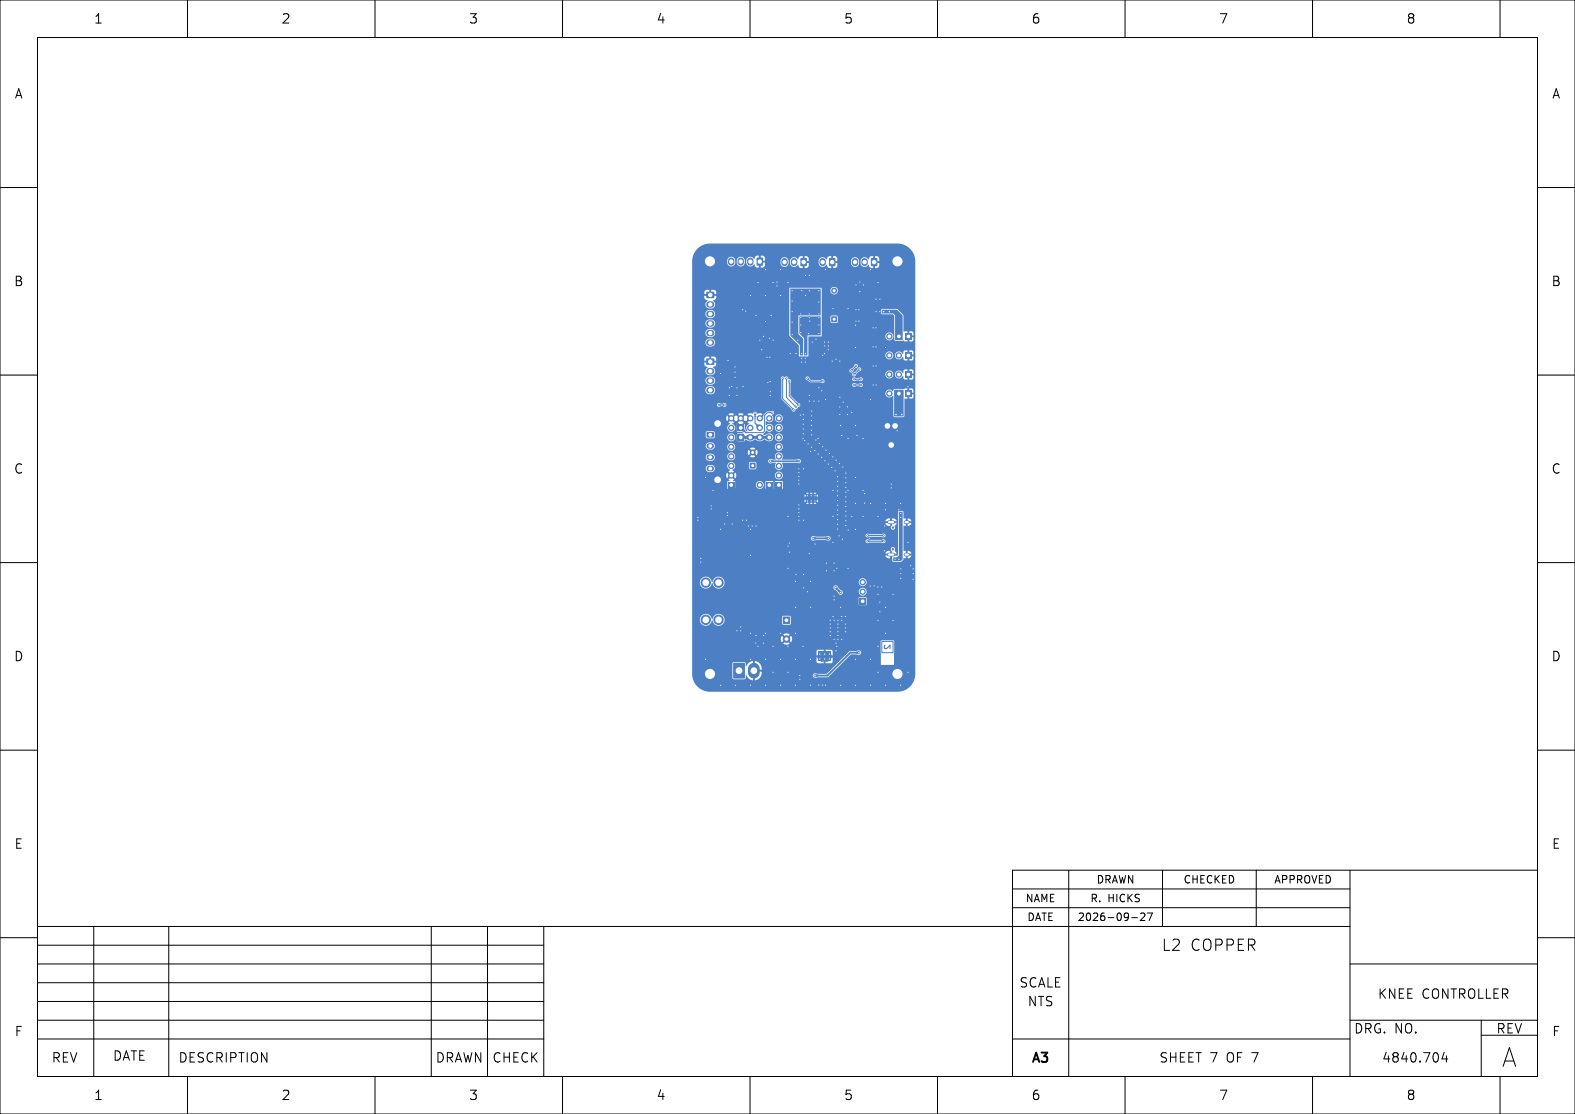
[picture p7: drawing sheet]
<svg xmlns="http://www.w3.org/2000/svg" width="420mm" height="297mm" viewBox="0 0 420 297" stroke-linecap="round" stroke-linejoin="round" font-family="sans-serif">
<defs><g id="words">
<text font-size="6.7" fill="#fff" x="400.5" y="284.5">A</text>
<text font-size="4" fill="#fff" x="311.7" y="253.5">L2 COPPER</text>
<g font-size="3.3" fill="#fff">
<text x="25" y="6.2">1</text>
<text x="75" y="6.2">2</text>
<text x="125" y="6.2">3</text>
<text x="175" y="6.2">4</text>
<text x="225" y="6.2">5</text>
<text x="275" y="6.2">6</text>
<text x="325" y="6.2">7</text>
<text x="375" y="6.2">8</text>
<text x="4" y="26.3">A</text>
<text x="414" y="26.3">A</text>
<text x="4" y="76.2">B</text>
<text x="414" y="76.2">B</text>
<text x="4" y="126.3">C</text>
<text x="414" y="126.3">C</text>
<text x="4" y="176.2">D</text>
<text x="414" y="176.2">D</text>
<text x="4" y="226.3">E</text>
<text x="414" y="226.3">E</text>
<text x="272.5" y="263.3">SCALE</text>
<text x="274.5" y="268.3">NTS</text>
<text x="369.9" y="266.3">KNEE CONTROLLER</text>
<text x="361" y="275.5">DRG. NO.</text>
<text x="399.5" y="275.5">REV</text>
<text x="4" y="276.2">F</text>
<text x="414" y="276.2">F</text>
<text x="15.5" y="283.3">REV</text>
<text x="30.5" y="282.8">DATE</text>
<text x="47.5" y="283.3">DESCRIPTION</text>
<text x="117.5" y="283.3">DRAWN</text>
<text x="132.5" y="283.3">CHECK</text>
<text x="275.5" y="283.3">A3</text>
<text x="310.4" y="283.3">SHEET 7 OF 7</text>
<text x="369.5" y="283.3">4840.704</text>
<text x="25" y="293.3">1</text>
<text x="75" y="293.3">2</text>
<text x="125" y="293.3">3</text>
<text x="175" y="293.3">4</text>
<text x="225" y="293.3">5</text>
<text x="275" y="293.3">6</text>
<text x="325" y="293.3">7</text>
<text x="375" y="293.3">8</text>
</g>
<g font-size="2.7" fill="#fff">
<text x="293.5" y="235.5">DRAWN</text>
<text x="316.9" y="235.5">CHECKED</text>
<text x="341.1" y="235.5">APPROVED</text>
<text x="274.3" y="245.5">DATE</text>
<text x="274.3" y="240.5">NAME</text>
<text x="289.5" y="245.5">2026-09-27</text>
<text x="291.1" y="240.5">R. HICKS</text>
</g>
<text font-size="2" fill="#fff" x="237.4" y="173.1" transform="rotate(-90 237.4 173.1)">2</text>
</g></defs>
<path d="M236 172.1l-.2 .6 .5 .2 1-.9v.9" fill="none" stroke="#4d7fc4" stroke-width=".3"/>
<path d="M235.1 171h3v3h-3z" fill="none" stroke="#4d7fc4" stroke-width=".27"/>
<g fill="#4d7fc4">
<path d="M241.4 93.9h1.7v1.7h-1.7z" fill-rule="evenodd"/>
<path d="M200 123.4h1.4v1.5h-1.4z" fill-rule="evenodd"/>
<path d="M221.7 84.4h1.5v1.4h-1.5z" fill-rule="evenodd"/>
<path d="M241.4 99h1.7v1.7h-1.7z" fill-rule="evenodd"/>
<path d="M194.1 128.5h1.7v1.7h-1.7z" fill-rule="evenodd"/>
<path d="M241.4 88.8h1.7v1.7h-1.7z" fill-rule="evenodd"/>
<path d="M229.2 159.4h1.7v1.7h-1.7z" fill-rule="evenodd"/>
<path d="M195.6 176.8h3v4h-3z" fill-rule="evenodd"/>
</g>
<g fill="#4d7fc4">
<circle cx="239.7" cy="94.8" r=".85"/>
<circle cx="237.2" cy="94.8" r=".85"/>
<circle cx="239.3" cy="179.7" r="2.25"/>
<circle cx="200.7" cy="120.6" r=".8"/>
<circle cx="222.4" cy="77.5" r=".8"/>
<circle cx="239.7" cy="99.8" r=".85"/>
<circle cx="237.2" cy="99.8" r=".85"/>
<circle cx="195" cy="126.8" r=".85"/>
<circle cx="195" cy="124.2" r=".85"/>
<circle cx="195" cy="121.7" r=".85"/>
<circle cx="195" cy="119.1" r=".85"/>
<circle cx="195" cy="116.6" r=".85"/>
<circle cx="195" cy="114.1" r=".85"/>
<circle cx="195" cy="111.5" r=".85"/>
<circle cx="239.7" cy="89.7" r=".85"/>
<circle cx="237.2" cy="89.7" r=".85"/>
<circle cx="230" cy="157.8" r=".85"/>
<circle cx="230" cy="155.2" r=".85"/>
</g>
<path d="M201 178.3v1" fill="none" stroke="#4d7fc4" stroke-width="3.2"/>
<path d="M188.5 115.2h1.8v1.4h-1.8z" fill-rule="evenodd" fill="#4d7fc4"/>
<path d="M189.1 118.9h.6M189.1 121.9h.6M189.1 124.9h.6" fill="none" stroke="#4d7fc4" stroke-width="1.5"/>
<path d="M213.5 68.8h1.6v2.1h-1.6z" fill-rule="evenodd" fill="#4d7fc4"/>
<path d="M209.2 69.6v.5M211.8 69.6v.5" fill="none" stroke="#4d7fc4" stroke-width="1.7"/>
<g fill="#4d7fc4">
<path d="M208.8 164.4h1.8v1.9h-1.8z" fill-rule="evenodd"/>
<path d="M188.4 77.8h2v1.6h-2z" fill-rule="evenodd"/>
</g>
<circle cx="209.7" cy="170.4" r="1" fill="#4d7fc4"/>
<path d="M189.2 81.2h.4M189.2 83.7h.4M189.2 86.3h.4M189.2 88.8h.4M189.2 91.3h.4" fill="none" stroke="#4d7fc4" stroke-width="1.7"/>
<g fill="#4d7fc4">
<circle cx="215.3" cy="133.6" r=".3"/>
<circle cx="216.3" cy="133.6" r=".3"/>
<circle cx="217.3" cy="133.6" r=".3"/>
<circle cx="215.3" cy="132.2" r=".3"/>
<circle cx="216.3" cy="132.2" r=".3"/>
<circle cx="217.3" cy="132.2" r=".3"/>
</g>
<g fill="#4d7fc4">
<path d="M215.1 131.9h2.5v1.9h-2.5z" fill-rule="evenodd"/>
<path d="M201.8 68.7h1.6v2.1h-1.6z" fill-rule="evenodd"/>
</g>
<path d="M195 69.5v.5M197.5 69.5v.5M200.1 69.5v.5" fill="none" stroke="#4d7fc4" stroke-width="1.7"/>
<path d="M237.1 139.2h1.1M241.5 139.2h.6M237.1 147.9h1.1M241.5 147.9h.6" fill="none" stroke="#4d7fc4" stroke-width="1"/>
<g fill="#4d7fc4">
<circle cx="221.2" cy="174.4" r=".31"/>
<circle cx="219.9" cy="174.4" r=".32"/>
<circle cx="218.6" cy="174.4" r=".31"/>
<circle cx="221.2" cy="175.7" r=".31"/>
<circle cx="219.9" cy="175.7" r=".32"/>
<circle cx="218.6" cy="175.7" r=".31"/>
<circle cx="197.5" cy="111.5" r=".85"/>
<circle cx="200.1" cy="114.1" r=".85"/>
<circle cx="200.1" cy="111.5" r=".85"/>
<circle cx="202.6" cy="114.1" r=".85"/>
<circle cx="202.6" cy="111.5" r=".85"/>
<circle cx="205.1" cy="114.1" r=".85"/>
<circle cx="205.1" cy="111.5" r=".85"/>
<circle cx="207.7" cy="126.8" r=".85"/>
<circle cx="207.7" cy="124.2" r=".85"/>
<circle cx="207.7" cy="121.7" r=".85"/>
<circle cx="207.7" cy="119.1" r=".85"/>
<circle cx="207.7" cy="116.6" r=".85"/>
<circle cx="207.7" cy="114.1" r=".85"/>
<circle cx="207.7" cy="111.5" r=".85"/>
</g>
<g fill="#4d7fc4">
<path d="M218.2 173.7h3.3v2.6h-3.3z" fill-rule="evenodd"/>
<path d="M196.7 113.2h1.7v1.7h-1.7z" fill-rule="evenodd"/>
<path d="M206.8 128.5h1.7v1.7h-1.7z" fill-rule="evenodd"/>
<path d="M232.3 68.8h1.6v2.1h-1.6z" fill-rule="evenodd"/>
</g>
<path d="M228 69.6v.5M230.5 69.6v.5" fill="none" stroke="#4d7fc4" stroke-width="1.7"/>
<g fill="#4d7fc4">
<path d="M241.4 104.1h1.7v1.7h-1.7z" fill-rule="evenodd"/>
<path d="M221.1 68.8h1.6v2.1h-1.6z" fill-rule="evenodd"/>
</g>
<g fill="#4d7fc4">
<circle cx="239.7" cy="104.9" r=".85"/>
<circle cx="237.2" cy="104.9" r=".85"/>
<circle cx="189.3" cy="69.7" r="2.25"/>
<circle cx="189.3" cy="179.7" r="2.25"/>
</g>
<path d="M219.4 69.6v.5" fill="none" stroke="#4d7fc4" stroke-width="1.7"/>
<g fill="#4d7fc4">
<circle cx="239.3" cy="69.7" r="2.25"/>
<circle cx="188.2" cy="165.3" r="1.39"/>
<circle cx="191.6" cy="165.3" r="1.39"/>
<circle cx="188.2" cy="155.3" r="1.39"/>
<circle cx="191.6" cy="155.3" r="1.39"/>
<circle cx="202.6" cy="129.3" r=".85"/>
<circle cx="200.1" cy="116.6" r=".85"/>
<circle cx="202.6" cy="116.6" r=".85"/>
<circle cx="205.1" cy="116.6" r=".85"/>
</g>
<g fill="#4d7fc4">
<path d="M204.3 128.5h1.7v1.7h-1.7z" fill-rule="evenodd"/>
<path d="M196.7 115.8h1.7v1.7h-1.7z" fill-rule="evenodd"/>
<path d="M188.4 95.6h2v1.6h-2z" fill-rule="evenodd"/>
</g>
<path d="M189.2 99h.4M189.2 101.5h.4M189.2 104h.4" fill="none" stroke="#4d7fc4" stroke-width="1.7"/>
<g fill="#4d7fc4">
<circle cx="231.8" cy="143.5" r=".3"/>
<circle cx="225.6" cy="133.8" r=".3"/>
<circle cx="224.8" cy="107.2" r=".3"/>
<circle cx="236.1" cy="135.9" r=".3"/>
<circle cx="234.6" cy="160.6" r=".3"/>
<circle cx="223.4" cy="169.4" r=".3"/>
<circle cx="214.2" cy="111.8" r=".3"/>
<circle cx="214.8" cy="94.3" r=".3"/>
<circle cx="240.2" cy="151.7" r=".3"/>
<circle cx="235.9" cy="140.2" r=".3"/>
<circle cx="214.3" cy="153.2" r=".3"/>
<circle cx="223.4" cy="130.9" r=".3"/>
<circle cx="208.1" cy="175.8" r=".3"/>
<circle cx="206.1" cy="179.2" r=".3"/>
<circle cx="215.5" cy="118.3" r=".3"/>
<circle cx="210.5" cy="147.2" r=".3"/>
<circle cx="212.8" cy="90.7" r=".3"/>
<circle cx="214.3" cy="138.7" r=".3"/>
<circle cx="203.1" cy="93.2" r=".3"/>
<circle cx="204.1" cy="182.7" r=".3"/>
<circle cx="210.1" cy="172.3" r=".3"/>
<circle cx="213.5" cy="83.7" r=".3"/>
<circle cx="233.6" cy="79.8" r=".3"/>
<circle cx="215.8" cy="147.6" r=".3"/>
<circle cx="211.2" cy="80.3" r=".3"/>
<circle cx="216.6" cy="91.2" r=".3"/>
<circle cx="198.8" cy="83" r=".3"/>
<circle cx="230.1" cy="137.7" r=".3"/>
<circle cx="208.1" cy="71.9" r=".3"/>
<circle cx="213.5" cy="86.6" r=".3"/>
<circle cx="204.1" cy="78.8" r=".3"/>
<circle cx="243.5" cy="154.5" r=".3"/>
<circle cx="234.6" cy="163.1" r=".3"/>
<circle cx="205.4" cy="104.4" r=".3"/>
<circle cx="213.8" cy="96.5" r=".3"/>
<circle cx="239.7" cy="135.9" r=".3"/>
<circle cx="240.2" cy="154.2" r=".3"/>
<circle cx="215.8" cy="84.6" r=".3"/>
<circle cx="196" cy="99.2" r=".3"/>
<circle cx="219.9" cy="91.2" r=".3"/>
<circle cx="236.1" cy="134.2" r=".3"/>
<circle cx="230.5" cy="134.1" r=".3"/>
<circle cx="214.8" cy="96.5" r=".3"/>
<circle cx="186.1" cy="137.9" r=".3"/>
<circle cx="210.1" cy="75.3" r=".3"/>
<circle cx="213" cy="128" r=".3"/>
<circle cx="213" cy="126" r=".3"/>
<circle cx="203.6" cy="169.4" r=".3"/>
<circle cx="224.5" cy="164.4" r=".3"/>
<circle cx="218.4" cy="83.7" r=".3"/>
<circle cx="217.3" cy="145.1" r=".3"/>
<circle cx="226.1" cy="82.3" r=".3"/>
<circle cx="220.9" cy="92.2" r=".3"/>
<circle cx="190.1" cy="130.7" r=".3"/>
<circle cx="230.5" cy="131.6" r=".3"/>
<circle cx="232.1" cy="175.8" r=".3"/>
<circle cx="205.3" cy="95.3" r=".3"/>
<circle cx="214.1" cy="172.3" r=".3"/>
<circle cx="233.6" cy="87.4" r=".3"/>
<circle cx="222.4" cy="170.5" r=".3"/>
<circle cx="220.3" cy="120" r=".3"/>
<circle cx="192.1" cy="182.7" r=".3"/>
<circle cx="226" cy="110.5" r=".3"/>
<circle cx="212.1" cy="175.8" r=".3"/>
<circle cx="226" cy="108.5" r=".3"/>
<circle cx="222.9" cy="173.5" r=".3"/>
<circle cx="220.1" cy="71.9" r=".3"/>
<circle cx="193.2" cy="139.7" r=".3"/>
<circle cx="223" cy="122.7" r=".3"/>
<circle cx="204.1" cy="71.9" r=".3"/>
<circle cx="219.4" cy="119.1" r=".3"/>
<circle cx="233.6" cy="92.5" r=".3"/>
<circle cx="225.6" cy="132.5" r=".3"/>
<circle cx="197.5" cy="167.2" r=".3"/>
<circle cx="219.1" cy="104.2" r=".3"/>
<circle cx="213.5" cy="84.6" r=".3"/>
<circle cx="236.1" cy="161.9" r=".3"/>
<circle cx="223.9" cy="96.3" r=".3"/>
<circle cx="218.4" cy="80.5" r=".3"/>
<circle cx="189.7" cy="135.7" r=".3"/>
<circle cx="215.9" cy="85.6" r=".3"/>
<circle cx="234.1" cy="158.5" r=".3"/>
<circle cx="225.5" cy="167.4" r=".3"/>
<circle cx="203.6" cy="89.7" r=".3"/>
<circle cx="201.6" cy="84.1" r=".3"/>
<circle cx="234.6" cy="79.8" r=".3"/>
<circle cx="202.6" cy="90.7" r=".3"/>
<circle cx="211.2" cy="89.2" r=".3"/>
<circle cx="225.5" cy="164.4" r=".3"/>
<circle cx="225.5" cy="168.4" r=".3"/>
<circle cx="213" cy="137.7" r=".3"/>
<circle cx="240.1" cy="134.2" r=".3"/>
<circle cx="212.1" cy="161.9" r=".3"/>
<circle cx="228.1" cy="127.3" r=".3"/>
<circle cx="215.8" cy="77.5" r=".3"/>
<circle cx="214.6" cy="117.4" r=".3"/>
<circle cx="233.6" cy="83.1" r=".3"/>
<circle cx="213.8" cy="95.5" r=".3"/>
<circle cx="233.1" cy="156.2" r=".3"/>
<circle cx="243.5" cy="152.9" r=".3"/>
<circle cx="212.3" cy="153.2" r=".3"/>
<circle cx="224.5" cy="165.4" r=".3"/>
<circle cx="224.1" cy="182.7" r=".3"/>
<circle cx="210.5" cy="144.8" r=".3"/>
<circle cx="218.4" cy="182.6" r=".3"/>
<circle cx="225.6" cy="131.2" r=".3"/>
<circle cx="218.2" cy="121" r=".3"/>
<circle cx="192.1" cy="99.6" r=".3"/>
<circle cx="204.1" cy="168.9" r=".3"/>
<circle cx="194.5" cy="105.4" r=".3"/>
<circle cx="232.1" cy="156.2" r=".3"/>
<circle cx="225.6" cy="126.1" r=".3"/>
<circle cx="216.1" cy="182.7" r=".3"/>
<circle cx="219.4" cy="94.8" r=".3"/>
<circle cx="227.1" cy="110" r=".3"/>
<circle cx="225.6" cy="136.3" r=".3"/>
<circle cx="222.9" cy="95.8" r=".3"/>
<circle cx="186.9" cy="149.9" r=".3"/>
<circle cx="214.8" cy="73.4" r=".3"/>
<circle cx="213.5" cy="88.7" r=".3"/>
<circle cx="225.6" cy="140.1" r=".3"/>
<circle cx="196.1" cy="182.7" r=".3"/>
<circle cx="217.6" cy="90.4" r=".3"/>
<circle cx="222.4" cy="165.4" r=".3"/>
<circle cx="201.6" cy="169.4" r=".3"/>
<circle cx="223.9" cy="105.9" r=".3"/>
<circle cx="216.4" cy="112.1" r=".3"/>
<circle cx="234.1" cy="165.4" r=".3"/>
<circle cx="220.1" cy="106.5" r=".3"/>
<circle cx="223.4" cy="139.8" r=".3"/>
<circle cx="223.1" cy="151.5" r=".3"/>
<circle cx="204.1" cy="85.7" r=".3"/>
<circle cx="222.1" cy="82.3" r=".3"/>
<circle cx="223.4" cy="170.5" r=".3"/>
<circle cx="228.1" cy="134.2" r=".3"/>
<circle cx="242.1" cy="144.6" r=".3"/>
<circle cx="240.2" cy="152.9" r=".3"/>
<circle cx="222.1" cy="137.7" r=".3"/>
<circle cx="218.4" cy="77.5" r=".3"/>
<circle cx="234.1" cy="179.2" r=".3"/>
<circle cx="224.1" cy="113.4" r=".3"/>
<circle cx="216.4" cy="110.9" r=".3"/>
<circle cx="236.1" cy="92.6" r=".3"/>
<circle cx="214.1" cy="116.9" r=".3"/>
<circle cx="194.1" cy="96.1" r=".3"/>
<circle cx="222.1" cy="121.8" r=".3"/>
<circle cx="235.1" cy="156.5" r=".3"/>
<circle cx="217.6" cy="117.3" r=".3"/>
<circle cx="232.8" cy="92.5" r=".3"/>
<circle cx="194" cy="136.7" r=".3"/>
<circle cx="223.4" cy="141.1" r=".3"/>
<circle cx="223.9" cy="110.5" r=".3"/>
<circle cx="235.9" cy="146.8" r=".3"/>
<circle cx="195.1" cy="103" r=".3"/>
<circle cx="198" cy="138.7" r=".3"/>
<circle cx="234.6" cy="83.1" r=".3"/>
<circle cx="205.1" cy="90.2" r=".3"/>
<circle cx="222.1" cy="144.6" r=".3"/>
<circle cx="201.6" cy="140.2" r=".3"/>
<circle cx="218.1" cy="116.9" r=".3"/>
<circle cx="205.4" cy="101.7" r=".3"/>
<circle cx="223.4" cy="168.4" r=".3"/>
<circle cx="230.3" cy="76" r=".3"/>
<circle cx="226.1" cy="116.9" r=".3"/>
<circle cx="213.8" cy="94.3" r=".3"/>
<circle cx="232.8" cy="97.6" r=".3"/>
<circle cx="228.1" cy="113.4" r=".3"/>
<circle cx="225.6" cy="137.6" r=".3"/>
<circle cx="228.1" cy="92.6" r=".3"/>
<circle cx="215.3" cy="157.8" r=".3"/>
<circle cx="199.6" cy="140.2" r=".3"/>
<circle cx="220.9" cy="123.7" r=".3"/>
<circle cx="223.4" cy="127.1" r=".3"/>
<circle cx="217.1" cy="107" r=".3"/>
<circle cx="225.5" cy="166.4" r=".3"/>
<circle cx="230.1" cy="116.9" r=".3"/>
<circle cx="222.7" cy="125.5" r=".3"/>
<circle cx="197.5" cy="168.2" r=".3"/>
<circle cx="216.1" cy="120.4" r=".3"/>
<circle cx="214.3" cy="156.7" r=".3"/>
<circle cx="223.4" cy="129.6" r=".3"/>
<circle cx="218.4" cy="103.4" r=".3"/>
<circle cx="216.1" cy="175.8" r=".3"/>
<circle cx="215.8" cy="73.4" r=".3"/>
<circle cx="214.3" cy="125" r=".3"/>
<circle cx="208.1" cy="168.9" r=".3"/>
<circle cx="233.6" cy="102.6" r=".3"/>
<circle cx="217.3" cy="120.1" r=".3"/>
<circle cx="223.4" cy="167.4" r=".3"/>
<circle cx="228.3" cy="76" r=".3"/>
<circle cx="215.6" cy="88.9" r=".3"/>
<circle cx="213" cy="134.6" r=".3"/>
<circle cx="222.4" cy="159" r=".3"/>
<circle cx="223.8" cy="142.9" r=".3"/>
<circle cx="214.2" cy="114.4" r=".3"/>
<circle cx="212.1" cy="182.7" r=".3"/>
<circle cx="211.2" cy="83.1" r=".3"/>
<circle cx="207.2" cy="76.2" r=".3"/>
<circle cx="243.5" cy="151.7" r=".3"/>
<circle cx="224.5" cy="116.1" r=".3"/>
<circle cx="223.4" cy="134.7" r=".3"/>
<circle cx="228.1" cy="86.7" r=".3"/>
<circle cx="226.2" cy="141.3" r=".3"/>
<circle cx="200.1" cy="168.9" r=".3"/>
<circle cx="213" cy="138.7" r=".3"/>
<circle cx="239.2" cy="114.8" r=".3"/>
<circle cx="227.1" cy="137.7" r=".3"/>
<circle cx="213.3" cy="181.1" r=".3"/>
<circle cx="196.5" cy="168.2" r=".3"/>
<circle cx="223.4" cy="132.2" r=".3"/>
<circle cx="222.1" cy="164.4" r=".3"/>
<circle cx="216.4" cy="114.7" r=".3"/>
<circle cx="222.4" cy="159.9" r=".3"/>
<circle cx="233.6" cy="97.6" r=".3"/>
<circle cx="218.4" cy="86.6" r=".3"/>
<circle cx="214.2" cy="113.1" r=".3"/>
<circle cx="224.7" cy="143.8" r=".3"/>
<circle cx="228.2" cy="85.6" r=".3"/>
<circle cx="208.1" cy="78.8" r=".3"/>
<circle cx="232.1" cy="134.2" r=".3"/>
<circle cx="198" cy="82.6" r=".3"/>
<circle cx="216.1" cy="161.9" r=".3"/>
<circle cx="210.7" cy="94.3" r=".3"/>
<circle cx="234.1" cy="75.3" r=".3"/>
<circle cx="202.1" cy="75.3" r=".3"/>
<circle cx="226.1" cy="130.7" r=".3"/>
<circle cx="204.8" cy="102" r=".3"/>
<circle cx="188.1" cy="127.3" r=".3"/>
<circle cx="194.5" cy="103.4" r=".3"/>
<circle cx="228.3" cy="82.6" r=".3"/>
<circle cx="236.1" cy="168.9" r=".3"/>
<circle cx="198.1" cy="103" r=".3"/>
<circle cx="186.9" cy="148.9" r=".3"/>
<circle cx="223.1" cy="172.3" r=".3"/>
<circle cx="223.4" cy="166.4" r=".3"/>
<circle cx="219.4" cy="182.6" r=".3"/>
<circle cx="234.1" cy="156.5" r=".3"/>
<circle cx="220.4" cy="150.1" r=".3"/>
<circle cx="224.1" cy="161.9" r=".3"/>
<circle cx="214.8" cy="78.8" r=".3"/>
<circle cx="223.9" cy="108.5" r=".3"/>
<circle cx="206.1" cy="172.3" r=".3"/>
<circle cx="223.4" cy="128.4" r=".3"/>
<circle cx="219.1" cy="121.9" r=".3"/>
<circle cx="219.9" cy="94.3" r=".3"/>
<circle cx="220" cy="122.8" r=".3"/>
<circle cx="237.7" cy="130.1" r=".3"/>
<circle cx="225.6" cy="135" r=".3"/>
<circle cx="212.3" cy="94.3" r=".3"/>
<circle cx="238.1" cy="165.4" r=".3"/>
<circle cx="210.1" cy="137.7" r=".3"/>
<circle cx="213" cy="125" r=".3"/>
<circle cx="223.4" cy="137.2" r=".3"/>
<circle cx="242.1" cy="179.2" r=".3"/>
<circle cx="236.1" cy="182.7" r=".3"/>
<circle cx="232.8" cy="102.6" r=".3"/>
<circle cx="220.9" cy="91.2" r=".3"/>
<circle cx="206.2" cy="90.7" r=".3"/>
<circle cx="218.4" cy="107" r=".3"/>
<circle cx="242.1" cy="103" r=".3"/>
<circle cx="215.8" cy="105.4" r=".3"/>
<circle cx="220.9" cy="93.2" r=".3"/>
<circle cx="215.8" cy="107" r=".3"/>
<circle cx="203.6" cy="171.5" r=".3"/>
<circle cx="207.2" cy="75.2" r=".3"/>
<circle cx="208.1" cy="182.7" r=".3"/>
<circle cx="228.1" cy="175.8" r=".3"/>
<circle cx="228.1" cy="141.1" r=".3"/>
<circle cx="204.5" cy="95.3" r=".3"/>
<circle cx="216.4" cy="119.2" r=".3"/>
<circle cx="224.5" cy="170.5" r=".3"/>
<circle cx="222.1" cy="130.7" r=".3"/>
<circle cx="211.2" cy="85.9" r=".3"/>
<circle cx="223.4" cy="165.4" r=".3"/>
<circle cx="200.1" cy="148.1" r=".3"/>
<circle cx="205.7" cy="84.1" r=".3"/>
<circle cx="229.3" cy="75.2" r=".3"/>
<circle cx="221.9" cy="96.3" r=".3"/>
<circle cx="212.1" cy="168.9" r=".3"/>
<circle cx="225.6" cy="128.7" r=".3"/>
<circle cx="221.4" cy="168.4" r=".3"/>
<circle cx="218.4" cy="84.6" r=".3"/>
<circle cx="225.6" cy="138.8" r=".3"/>
<circle cx="232.1" cy="106.5" r=".3"/>
<circle cx="242.8" cy="150.8" r=".3"/>
<circle cx="225.6" cy="129.9" r=".3"/>
<circle cx="200.1" cy="175.8" r=".3"/>
<circle cx="202.1" cy="172.3" r=".3"/>
<circle cx="230.1" cy="130.7" r=".3"/>
<circle cx="196.5" cy="103.4" r=".3"/>
<circle cx="211.2" cy="77.5" r=".3"/>
<circle cx="196" cy="97.8" r=".3"/>
<circle cx="213.3" cy="180.1" r=".3"/>
<circle cx="186.1" cy="138.7" r=".3"/>
<circle cx="189.7" cy="134.9" r=".3"/>
<circle cx="238.1" cy="158.5" r=".3"/>
<circle cx="206.1" cy="75.3" r=".3"/>
<circle cx="213" cy="129.1" r=".3"/>
<circle cx="213" cy="135.7" r=".3"/>
<circle cx="232.1" cy="182.7" r=".3"/>
<circle cx="210.1" cy="145.6" r=".3"/>
<circle cx="200.1" cy="182.7" r=".3"/>
<circle cx="216.1" cy="155" r=".3"/>
<circle cx="232.8" cy="87.4" r=".3"/>
<circle cx="200.1" cy="78.8" r=".3"/>
<circle cx="205.4" cy="105.4" r=".3"/>
<circle cx="192.1" cy="141.1" r=".3"/>
<circle cx="210.1" cy="179.2" r=".3"/>
<circle cx="229" cy="82.6" r=".3"/>
<circle cx="214.8" cy="95.5" r=".3"/>
<circle cx="220.1" cy="182.7" r=".3"/>
<circle cx="234.1" cy="172.3" r=".3"/>
<circle cx="204.1" cy="175.8" r=".3"/>
<circle cx="214.2" cy="110.6" r=".3"/>
<circle cx="218.4" cy="88.9" r=".3"/>
<circle cx="224.8" cy="124.5" r=".3"/>
<circle cx="221.4" cy="166.4" r=".3"/>
<circle cx="213" cy="136.7" r=".3"/>
<circle cx="200.6" cy="140.2" r=".3"/>
<circle cx="196" cy="100.6" r=".3"/>
<circle cx="221.4" cy="169.4" r=".3"/>
<circle cx="229" cy="85.6" r=".3"/>
<circle cx="221.4" cy="167.4" r=".3"/>
<circle cx="214.2" cy="115.6" r=".3"/>
<circle cx="195.2" cy="139.7" r=".3"/>
<circle cx="199.1" cy="138.7" r=".3"/>
<circle cx="221.8" cy="124.6" r=".3"/>
<circle cx="222.4" cy="152.2" r=".3"/>
<circle cx="216.4" cy="113.4" r=".3"/>
<circle cx="222.4" cy="150.1" r=".3"/>
<circle cx="218.5" cy="118.2" r=".3"/>
<circle cx="213.4" cy="110.7" r=".3"/>
<circle cx="212.1" cy="155" r=".3"/>
<circle cx="226.1" cy="151.5" r=".3"/>
<circle cx="225.6" cy="127.4" r=".3"/>
<circle cx="229.3" cy="77.7" r=".3"/>
<circle cx="222.9" cy="171.5" r=".3"/>
<circle cx="240.1" cy="182.7" r=".3"/>
<circle cx="220.4" cy="152.2" r=".3"/>
<circle cx="223.4" cy="138.5" r=".3"/>
<circle cx="228.5" cy="116.1" r=".3"/>
<circle cx="223.9" cy="123.6" r=".3"/>
<circle cx="213" cy="127" r=".3"/>
<circle cx="216.4" cy="116" r=".3"/>
<circle cx="221.2" cy="120.9" r=".3"/>
<circle cx="228.1" cy="182.7" r=".3"/>
<circle cx="201.5" cy="171.4" r=".3"/>
<circle cx="213.8" cy="77.5" r=".3"/>
<circle cx="216.4" cy="109.6" r=".3"/>
<circle cx="188.1" cy="175.8" r=".3"/>
<circle cx="234.1" cy="137.7" r=".3"/>
<circle cx="196.5" cy="105.4" r=".3"/>
<circle cx="200.1" cy="141.1" r=".3"/>
<circle cx="219.9" cy="92.2" r=".3"/>
<circle cx="223.4" cy="133.4" r=".3"/>
<circle cx="221.4" cy="165.4" r=".3"/>
<circle cx="215.8" cy="83.7" r=".3"/>
<circle cx="237.7" cy="129.1" r=".3"/>
<circle cx="232.1" cy="71.9" r=".3"/>
<circle cx="210.1" cy="151.5" r=".3"/>
<circle cx="223.4" cy="136" r=".3"/>
<circle cx="194" cy="137.4" r=".3"/>
<circle cx="237.2" cy="83.1" r=".4"/>
<circle cx="235.6" cy="83.1" r=".4"/>
<circle cx="238.9" cy="110.5" r=".4"/>
<circle cx="205.5" cy="123" r=".4"/>
<circle cx="240.5" cy="110.5" r=".4"/>
<circle cx="213" cy="123" r=".35"/>
<circle cx="240.2" cy="136.9" r=".3"/>
<circle cx="216.8" cy="143.5" r=".4"/>
<circle cx="239.7" cy="149.1" r=".3"/>
<circle cx="238.7" cy="149.1" r=".3"/>
<circle cx="220.9" cy="143.5" r=".4"/>
<circle cx="240.2" cy="137.9" r=".3"/>
<circle cx="229" cy="174" r=".4"/>
<circle cx="217.3" cy="180.1" r=".4"/>
<circle cx="215.3" cy="100.9" r=".3"/>
<circle cx="219.4" cy="101.6" r=".3"/>
<circle cx="222.8" cy="156.7" r=".4"/>
<circle cx="224.2" cy="158" r=".4"/>
<circle cx="231.3" cy="142.8" r=".3"/>
<circle cx="235.6" cy="142.8" r=".3"/>
<circle cx="235.6" cy="144.3" r=".3"/>
<circle cx="231.3" cy="144.3" r=".3"/>
<circle cx="208.7" cy="100.9" r=".3"/>
<circle cx="211.6" cy="109.2" r=".3"/>
<circle cx="212.3" cy="108.5" r=".3"/>
<circle cx="209.7" cy="100.9" r=".3"/>
<circle cx="229.6" cy="101.1" r=".3"/>
<circle cx="227.8" cy="101.1" r=".3"/>
<circle cx="212.9" cy="108" r=".3"/>
<circle cx="210.5" cy="101.6" r=".3"/>
<circle cx="191.7" cy="108" r=".3"/>
<circle cx="193.2" cy="108" r=".3"/>
<circle cx="229.6" cy="102.6" r=".3"/>
<circle cx="227.8" cy="102.6" r=".3"/>
<circle cx="227.8" cy="99.8" r=".3"/>
<circle cx="229.2" cy="98.4" r=".3"/>
<circle cx="227" cy="98.8" r=".3"/>
<circle cx="228.3" cy="97.6" r=".3"/>
<circle cx="205.9" cy="110" r=".3"/>
<circle cx="201.3" cy="110.3" r=".3"/>
</g>
<path d="M205.5 123h7.5" fill="none" stroke="#4d7fc4" stroke-width=".4"/>
<circle cx="205.5" cy="123" r=".2" fill="#4d7fc4"/>
<path d="M197.7 116.6h7.6M216.8 143.5h4.1M222.8 156.7l1.3 1.3M229 174h-2.3l-6.1 6.1h-3.3" fill="none" stroke="#4d7fc4" stroke-width=".5"/>
<g fill="none" stroke="#4d7fc4" stroke-width=".27">
<path d="M228.3 97.6l-1.3 1.2M229.1 98.4l-1.3 1.4M191.7 108h1.5M201.3 110.5h.1M201.3 111h.1M201.3 110.3v2.5l1.3 1.3M202.6 114.1h.1M205.9 110.1l-1.3-.1-.7 .8v4.2l-.4 .3h-4.7l-1.3-1.2M205.9 110.1h.1M208.7 100.9v5.4l2.9 2.9M209.7 100.9v5.1l2.6 2.5M210.5 101.6v4l2.4 2.4"/>
<path d="M215.3 100.9l.8 .7h3.3M219.4 101.6h.1M227.8 101.1h1.8M227.8 102.6h1.8"/>
</g>
<path d="M231.3 142.8h4.3M231.3 144.3h4.3" fill="none" stroke="#4d7fc4" stroke-width=".3"/>
<g fill="#4d7fc4">
<path d="M200.9 116.3l1.5-.5 .2 .8-.2 .8-1.5-.6z" fill-rule="evenodd"/>
<path d="M197.5 114.1l.9-.4 .1 .8 .6 .9-1.9-.5z" fill-rule="evenodd"/>
<path d="M205.5 122.6l.8 .2v.4l-.8 .1z" fill-rule="evenodd"/>
<path d="M227.8 100.8l.5 .2v.2l-.5 .2z" fill-rule="evenodd"/>
<path d="M229 102.5l.5-.2v.6l-.5-.2z" fill-rule="evenodd"/>
<path d="M191.7 107.7l.6 .2v.2l-.6 .2z" fill-rule="evenodd"/>
<path d="M208.4 100.9h.6l-.2 .6h-.2z" fill-rule="evenodd"/>
<path d="M197.5 116.6l.9-.8 .2 .3 .6 .2v.5l-.5 .2-.3 .4z" fill-rule="evenodd"/>
<path d="M226.8 98.6l.5-.3 .2 .2-.3 .5z" fill-rule="evenodd"/>
<path d="M217.4 179.7l.7 .2v.5l-.7 .1z" fill-rule="evenodd"/>
<path d="M228 97.4l.4 .4-.5 .2-.1-.1z" fill-rule="evenodd"/>
<path d="M227.6 99.6l.5-.2 .1 .1-.2 .5z" fill-rule="evenodd"/>
<path d="M229 101l.5-.2v.6l-.5-.2z" fill-rule="evenodd"/>
<path d="M238.4 104h2.5v7l-2.5-.1z" fill-rule="evenodd"/>
<path d="M235.2 82.6h4l1.5 1.5-.1 6.6-1.9-.1v-6.5l-.5-.5h-3z" fill-rule="evenodd"/>
<path d="M202.8 115.8l1.5 .5v.5l-1.5 .6-.2-.8z" fill-rule="evenodd"/>
<path d="M209.4 100.9h.6l-.2 .6h-.2z" fill-rule="evenodd"/>
<path d="M212.3 122.8l.7-.2v.7l-.7-.1z" fill-rule="evenodd"/>
<path d="M215.3 100.9l.3-.2 .2 .5-.1 .1-.5-.2z" fill-rule="evenodd"/>
<path d="M198.4 116.3l1.5-.5 .2 .8-.2 .8-1.5-.6z" fill-rule="evenodd"/>
<path d="M210.2 101.7h.6l-.2 .5h-.2z" fill-rule="evenodd"/>
<path d="M231.4 144l.5 .1v.3l-.5 .2z" fill-rule="evenodd"/>
<path d="M213.2 84.4l5.7 .1-.1 4.9h-3.5l-.1 5.4-.8-.2v-4.4l-1.2-1.3z" fill-rule="evenodd"/>
<path d="M203.5 116.3l1.5-.5 .1 .8-.1 .8-1.5-.6z" fill-rule="evenodd"/>
<path d="M239.7 136.5h1v12.6l-.5 .5h-1.9l-.1-.9 1-.1 .5-.5z" fill-rule="evenodd"/>
<path d="M211.9 108l.5 .3-.4 .4-.2-.5z" fill-rule="evenodd"/>
<path d="M227.8 102.3l.5 .2v.2l-.5 .2z" fill-rule="evenodd"/>
<path d="M201 110.3h.6l-.2 .5h-.2z" fill-rule="evenodd"/>
<path d="M235 142.6l.6-.1v.6l-.6-.2z" fill-rule="evenodd"/>
<path d="M200.2 115.8l1.5 .5v.5l-1.5 .6-.1-.8z" fill-rule="evenodd"/>
<path d="M216.9 143.1l.7 .2v.5l-.7 .1z" fill-rule="evenodd"/>
<path d="M228.2 173.8l.7-.2v.8l-.7-.1z" fill-rule="evenodd"/>
<path d="M210.8 77h8.1l-.1 7-5.9 .1v4.9l1.3 1.4-.2 4.4-.7-.1v-2.7l-2.6-2.6z" fill-rule="evenodd"/>
<path d="M231.4 142.5l.5 .1v.3l-.5 .2z" fill-rule="evenodd"/>
<path d="M220.1 143.3l.7-.2v.8l-.7-.1z" fill-rule="evenodd"/>
<path d="M212.5 107.5l.6 .2-.4 .4-.3-.5z" fill-rule="evenodd"/>
<path d="M228.9 98.3l.4 .4-.5 .2-.1-.1z" fill-rule="evenodd"/>
<path d="M192.6 107.9l.5-.2 .1 .6-.6-.2z" fill-rule="evenodd"/>
<path d="M205.3 109.9l.6-.2v.6l-.6-.2z" fill-rule="evenodd"/>
<path d="M222.8 156.7l.4-.3 .4 .7-.4 .3-.6-.4z" fill-rule="evenodd"/>
<path d="M223.4 157.6l.4-.4 .6 .4-.6 .6z" fill-rule="evenodd"/>
<path d="M201.5 112.8l.4 .3 .9 .1-.2 .9-.8 .1-.2-.9-.2-.4z" fill-rule="evenodd"/>
<path d="M211.1 108.9l.2-.1 .5 .2-.4 .4z" fill-rule="evenodd"/>
<path d="M235 144.1l.6-.1v.6l-.6-.2z" fill-rule="evenodd"/>
<path d="M197.7 112l.3-.3 .6 .6h.4l.6-.6 .3 .3-.6 .6 .5 .3a1.45 1.45 0 0 0-.5 2.1h-.2l-.3-.3-.2-1.6-.6-.2 .3-.3z" fill-rule="evenodd"/>
<path d="M186 66.3a4.7 4.7 0 0 1 3.3-1.4h50a4.7 4.7 0 0 1 4.8 4.8v110.4a4.8 4.8 0 0 1-4.8 4.3h-50.4a4.8 4.8 0 0 1-4.3-4.7v-2.8h10.7l.1 4.1 3.1 .1 .3-.2 .1-.8 .2-.1a2.11 2.11 0 0 0 1.7 1.4v-1.7h.5v1.7h.1a2.08 2.08 0 0 0 1.6-1.4h13.7l.2 .5 .4 .2 3.4-.1 6.2-6.1 1.8 .1a.61 .61 0 0 0 .9-.5 .61 .61 0 0 0-.7-.7l-2.4 .3-6.1 6-3.1-.2-.6 .5h-13.7l.1-.9h-1.2v-.5h1.2a2.1 2.1 0 0 0-1.3-2.2h15.9l.4 .4h1.5v-.5h.5v.5h1.5l.4-.4v-1.1l-1.3 1.2-.6-.2-1.1 .2-.8-.9 .3 .2 .4-.1 .3 .3 .3-.4 .3 .2 .4-.1 .3 .3 .3-.4 .5 .2v-.3l-.5 .1-.3-.2-.3 .3-.3-.2-.4 .1-.3-.2-.3 .3-.3-.2-.4 .1-.4-.3h3.4h-3.5v1.1h-15.9l-.5-.2v1.7h-.5v-1.7h-.2a3 3 0 0 0-1.7 1.4l-.1-.9-.3-.2h-2.8l-.4 .4h-10.7v-3.2h33.1v1.1h3.5h-3.4l.5-.5 .2 .2 .4-.1 .3 .3 .3-.4 .3 .2 .4-.1 .3 .3 .3-.4 .5 .2v-.3l-.5 .1-.3-.2-.3 .3-.3-.2-.4 .1-.3-.2-.3 .3-.3-.2-.3 .1 .7-.7 .6 .2 1.1-.2 1.3 1.2v-1.2l-.4-.4h-1.5v.6h-.5v-.6h-1.4l-.5 .5h-33.1v-3.4h23.6l.3 .9 .7-.7 .4 .4-.7 .8a1.49 1.49 0 0 0 1.7-.1l-.8-.7 .4-.4 .7 .7 .2-.2h23.7l.1 6.3h3.5v-6.5l-3.3-.1-.3 .3h-23.7l.1-.7-.3-.8-.7 .7-.4-.3 .7-.8a1.49 1.49 0 0 0-1.6 .1l.7 .7-.4 .3-.7-.7-.3 .8h-23.6v-5.2h2a1.63 1.63 0 0 0 1.5 1.7 1.63 1.63 0 0 0 1.8-1.4 1.73 1.73 0 0 0 1.2 1.3 1.73 1.73 0 0 0 1.7-.4 1.58 1.58 0 0 0 .2-1.7h15.5v1.6l.3 .3 1.8 .1 .3-.4v-1.7l-.4-.3h-1.6l-.4 .4h-15.5a1.64 1.64 0 0 0-1.7-.9 1.64 1.64 0 0 0-1.4 1.4 1.72 1.72 0 0 0-1.1-1.3 1.72 1.72 0 0 0-1.8 .4l-.4 .9h-2v-5.7h44.4v1.8l.2 .1h1.8l.1-1.9-.2-.2h-1.7l-.2 .2h-44.4v-4.2h2a1.63 1.63 0 0 0 1.5 1.7 1.63 1.63 0 0 0 1.8-1.5 1.76 1.76 0 0 0 2.7 1.2h29.6l.2 .4 1.1 1.1a.61 .61 0 0 0 .9 .4 .61 .61 0 0 0 .3-.8h4.3v.2a1.06 1.06 0 0 0 1.6 .8 1.06 1.06 0 0 0 0-1.8 1.06 1.06 0 0 0-1.6 .8h-4.3l-1.2-1.1a.66 .66 0 0 0-.6-.5 .66 .66 0 0 0-.7 .5h-29.6l.5-.7 .1-.8h35.8v.2a1.06 1.06 0 0 0 1.6 .8 1.06 1.06 0 0 0 0-1.8 1.06 1.06 0 0 0-1.6 .8h-35.8v-.1a1.64 1.64 0 0 0-1.8-1.2 1.64 1.64 0 0 0-1.5 1.4 1.72 1.72 0 0 0-1.1-1.4 1.72 1.72 0 0 0-1.8 .5l-.4 .9h-2v-7.6h52.3l-.1 .2 .1 .3h-.8a1.05 1.05 0 0 0 1.3 .8v-.7h.5l.1 1.4 .3 .2h2l.5-.5 .2-.5 .5 .1v-.7h.5v.7a.99 .99 0 0 0 1.1-.8h-.9l.2-.2-.2-.3h.9l-.5-.6-.6-.1v.7h-.5v-.7h-.6v-6.7h.6v-.7h.5v.7a.99 .99 0 0 0 1.1-.7h-.9l.2-.2-.2-.3h.9l-.5-.7-.6-.1v.7h-.5v-.7l-.5 .1-.2-2h-1.2l-.1 11.7-.2 .2-1-.1v-.5h.8l-.5-.6a.72 .72 0 0 0 0-.8 .72 .72 0 0 0-.7-.3 .65 .65 0 0 0 0 1.1v.6h-.5v-.7h-.4l-.6 .2-.3 .5h-51.5v-3.4h46.2a.63 .63 0 0 0 1 .5h3.5a.53 .53 0 0 0 .7 0 .53 .53 0 0 0 0-.8 .53 .53 0 0 0-.7 0h-3.6a.59 .59 0 0 0-.9 .3h-46.2v-.7h31.6l.2 .4 .4 .2 3.7-.1a.62 .62 0 0 0 .9-.3 .62 .62 0 0 0-.6-.8l-3.7 .1a.68 .68 0 0 0-.9 .5h-31.6v-.8l46.2 .1a.64 .64 0 0 0 1 .3l3.5 .1a.53 .53 0 0 0 .7-.1 .53 .53 0 0 0 0-.7 .53 .53 0 0 0-.7 0l-4.1-.1-.4 .4h-46.2v-3.7h52.3l-.1 .2 .1 .3h-.8a1.05 1.05 0 0 0 1.3 .7v-.7h.5l-.1 .6a.58 .58 0 0 0-.2 .8 .58 .58 0 0 0 .8 .2 .58 .58 0 0 0 .2-.8l.5-.8h-.8v-.5h.8a1.05 1.05 0 0 0-1.2-.8v.7h-.5v-.7h-.4l-.6 .2-.3 .6h-51.5v-4.7h33.1l-.4-.4-.3 .4h-.3l-.4-.4-.3 .4h-.3l-.4-.4-.3 .4h-30.4v-.8h29.9l.1 .4 .3-.4 .4 .2 .2-.1 .3 .1 .4-.2 .1 .2 1.4-.1 .3 .3 .1-.1-.1-.6-.3 .4-.3-.2-2.5 .1-.3-.3-.1 .3h-29.9v-.6h30.4l.3 .3 .4-.3h.3l.3 .3 .4-.3h.3l.3 .3 .4-.3-.4-.4-.3 .4h-.3l-.4-.4-.3 .4h-.3l-.4-.4-.3 .4h-30.4v-.8h29.9l.1 .4 .3-.4 .4 .2 .2-.1 .3 .1 .4-.2 .1 .2 1.4-.1 .3 .3 .1-.3-.1-.4-.3 .4-.3-.2-2.5 .1-.3-.3-.1 .3h-29.9v-.7h30.4l.3 .4 .4-.4h.3l.3 .4 .4-.4h.3l.3 .4 .4-.4h-33.1v-3.6h5.9v.2a.89 .89 0 0 0 1.3 .7 .89 .89 0 0 0 0-1.5 .89 .89 0 0 0-1.3 .6h-5.9v-1.1h9l.3 .8 .6-.6 .4 .3-.7 .7 .3 .3-.6 .2v1.8l.2 .2 1.8-.1 .1-1.1h5.6v.2a1.05 1.05 0 0 0 1.5 .8 1.05 1.05 0 0 0 .1-1.8h.9l.1 1.9h1.9l.1-1.9h.4l.1 1.9 2-.1-.1-1.9h-1.8l-.2 .1-.6-.1-2.9 .1a1.05 1.05 0 0 0-1.5 .8h-5.6v-.8l-.6-.2 .4-.3-.7-.7 .4-.3 .6 .6 .2-.8h10.3a1.06 1.06 0 0 0 1.5 1.1 1.06 1.06 0 0 0 .3-1.8 1.06 1.06 0 0 0-1.7 .5l-.1 .2h-10.3l-.2-.7-.6 .6-.4-.3 .7-.6-.5-.3v-.2a1.05 1.05 0 0 0 .5-1.7h3.9v1.3l.2 .3h1.4l.4-.3v-1.3l-.4-.4h-1.2l-.4 .4h-3.9a1.08 1.08 0 0 0-1.7 .2 1.08 1.08 0 0 0 .6 1.6l-.5 .4 .7 .6-.4 .3-.6-.6-.3 .7h-9v-1.9h3.6a.96 .96 0 0 0 .8 1.1l.9-.1a.96 .96 0 0 0 .7-1 .96 .96 0 0 0-.8-.8l-1.1 .1-.5 .7h-3.6v-1.9h20.3v.1a.7 .7 0 0 0 1 .4h.9a1.14 1.14 0 0 0 .1 1.5 1.14 1.14 0 0 0 1.5 .1 1.06 1.06 0 0 0 .1-1.4l.1-.2h4a.58 .58 0 0 0 1-.4 .58 .58 0 0 0-.9-.5l-4.1 .1-.1-.2a1.08 1.08 0 0 0-.2-1.5 1.08 1.08 0 0 0-1.5 .1 1.08 1.08 0 0 0 .1 1.5h-1a.72 .72 0 0 0-1 .4h-20.3v-1.1h3.6l.3 .9 1.3 .2a.95 .95 0 0 0 .8-1.3h3.3v.2a1.06 1.06 0 0 0 1.6 .8 1.06 1.06 0 0 0 0-1.8 1.06 1.06 0 0 0-1.6 .8h-3.3l-.7-.6h-.9l-.5 .2-.3 .6h-3.6v-1.3h14.8l.2 .9 .7-.7 .4 .3-.7 .7a1.29 1.29 0 0 0 1.4 0l-.7-.7 .4-.3 .7 .6a1.3 1.3 0 0 0 0-1.4l-.7 .7-.4-.4 .7-.7a1.29 1.29 0 0 0-1.4 .1l.7 .6-.4 .4-.7-.7-.2 .6h-14.8v-1.7h3.6a.96 .96 0 0 0 .8 1.1l1.1-.1 .5-.8h3.3v.2a1.06 1.06 0 0 0 1.2 1 1.06 1.06 0 0 0 .9-1.2h10.6v.3a1.05 1.05 0 0 0 1.4 .8 1.05 1.05 0 0 0 .6-1.5h28.3v.1a.75 .75 0 0 0 1.2 .6 .75 .75 0 0 0 0-1.3 .75 .75 0 0 0-1.2 .6h-28.3l-.3-.3a1.05 1.05 0 0 0-1.7 .7h-10.6a1.06 1.06 0 0 0-1-.9 1.06 1.06 0 0 0-1.1 .9h-3.3a.95 .95 0 0 0-.8-1l-1.1 .1-.5 .7h-3.6v-3.4h3.6v1.1l.4 .4h1.6l.4-.4h3.3a1.05 1.05 0 0 0 1.5 1.1 1.05 1.05 0 0 0 .3-1.8 1.05 1.05 0 0 0-1.7 .5l-.1 .2h-3.3v-1.2l-.4-.3h-1.6l-.4 .4h-3.6v-2.6h5.9a.89 .89 0 0 0 1.2 1 .89 .89 0 0 0 .3-1.5 .89 .89 0 0 0-1.5 .4v.1h-5.9v-1.4h9l.3 .9 .6-.6 .4 .3-.7 .6 .5 .4a1.07 1.07 0 0 0-.6 1.6 1.07 1.07 0 0 0 1.7 .1 1.07 1.07 0 0 0-.5-1.7l.5-.4-.7-.6 .4-.3 .6 .6h.3l.6-.6 .4 .3-.6 .6 .3 .4-.6 .1v1.9l1.8 .4-1.8 .2 .1 2h1.9l.4-.5 1.3 .6 1.1-.6 1.2 .6 1.4-.6 .8 .5a1.1 1.1 0 0 0 1.5-1.1h.4v.2a1.06 1.06 0 0 0 1.6 .8 1.06 1.06 0 0 0 0-1.8 1.06 1.06 0 0 0-1.6 .8h-.4a1.18 1.18 0 0 0-1.8-.7l-.5 .2-.4-.2 .7-1a1.24 1.24 0 0 0 2-.6v-.2h.4a1.05 1.05 0 0 0 1.3 1.1 1.05 1.05 0 0 0 .7-1.6h27.3v.1a.75 .75 0 0 0 .8 .7 .75 .75 0 0 0 .7-.8h.5v.1a.75 .75 0 0 0 1.2 .6 .75 .75 0 0 0 0-1.3 .75 .75 0 0 0-1.2 .6h-.5v-.2a.75 .75 0 0 0-.8-.5 .75 .75 0 0 0-.7 .7h-27.3l-.4-.3a1.05 1.05 0 0 0-1.6 .8h-.4a1.12 1.12 0 0 0-.8-1 1.12 1.12 0 0 0-1.1 .4l-.1-1.1h.2a1.05 1.05 0 0 0 1.2 .2 1.05 1.05 0 0 0 .6-1.1h.4v.2a1.06 1.06 0 0 0 1.6 .8 1.06 1.06 0 0 0 0-1.8 1.06 1.06 0 0 0-1.6 .8h-.4l-.4-.7a.6 .6 0 0 0 .6-.5 .6 .6 0 0 0-.4-.7l-1.5 .3-1.4 1.6-.4-.4 .7-.6-.7-.2-.7 .1a.63 .63 0 0 0-.7-.5 .63 .63 0 0 0-.6 .5l-.7-.1-.7 .2 .6 .6-.3 .4-.6-.6h-.4l-.6 .6-.3-.4 .5-.6a1.34 1.34 0 0 0-1.4 0l.6 .6-.4 .4-.6-.6h-.3l-.6 .6-.4-.4 .7-.6a1.34 1.34 0 0 0-1.6 0l.7 .6-.4 .4-.6-.6-.3 .6h-9v-3.5h6.6a.67 .67 0 0 0 1.1 .4l.6 .1a.52 .52 0 0 0 .7-.2 .52 .52 0 0 0-.2-.7 .52 .52 0 0 0-.7 .1l-1.1-.1-.4 .4h-6.6v-4h3.5a1.08 1.08 0 0 0 1 1.2h.8a1.08 1.08 0 0 0 .8-1.2 1.08 1.08 0 0 0-1-.9l-1 .1-.6 .8h-3.5v-2.5h3.5l.4 .9 1.2 .3a1.07 1.07 0 0 0 .7-1.8h17.8l.2 .7v4.9l2.7 2.9a.52 .52 0 0 0 .6 .4 .52 .52 0 0 0 .4-.5l.7-.6a.63 .63 0 0 0 .5-.7 .63 .63 0 0 0-.6-.6l-1.9-1.8v-.7h25.3a1.16 1.16 0 0 0 .8 1.1 1.16 1.16 0 0 0 1.3-.4v5.5l.4 .2h2.4l.2-.3v-4.6h.8v-.9h.5v.9l.9-.2 .2-.9h-.9v-.5h.9l-.1-.9-.3-.2h-.7v.9h-.5v-.9l-3.4 .1-.3 .1-.2 .5a1.16 1.16 0 0 0-1.1-.4 1.16 1.16 0 0 0-.9 .9h-25.3v-2.2l16.5 .1a.58 .58 0 0 0 .9 .3l1.1 .1a.51 .51 0 0 0 .7-.3 .51 .51 0 0 0-.2-.6 .51 .51 0 0 0-.7 .1l-1.4-.2-.4 .5h-16.5l.2-.9a.52 .52 0 0 0-.7-.6l-.1-.3h4.6l.2 .5 1 .6h2.8l.4 .2a.52 .52 0 0 0 .6-.3 .52 .52 0 0 0-.2-.6 .52 .52 0 0 0-.7 .1h-2.7l-.3-.3 11.4 .2a.57 .57 0 0 0 .9 .3h1.1a.52 .52 0 0 0 .7-.1 .52 .52 0 0 0-.2-.7 .52 .52 0 0 0-.7 .1l-1.4-.2-.4 .4h-11.4l-.1-.3a.51 .51 0 0 0-.6-.3 .51 .51 0 0 0-.4 .4l-4.6-.1a.78 .78 0 0 0-1.1-.1l-.5-.2-.4 .4h-17.8l-.5-.3-.8-.1-.6 .3-.4 .7h-3.5v-5.7h3.2v.5h1.1v.5h-1.1v.4a.93 .93 0 0 0 .9 .8 1.17 1.17 0 0 0-.6 1.2 1.17 1.17 0 0 0 1 .9l1.2-.2h37a.53 .53 0 0 0 .5 .5 .53 .53 0 0 0 .5-.6h7.8v.2a1.06 1.06 0 0 0 1.2 1 1.06 1.06 0 0 0 .9-1.2h.4v.2a1.15 1.15 0 0 0 1 1 1.15 1.15 0 0 0 1.2-.7l.1 .7 .4 .3h.7v-.9h.5v.9l.8-.1 .3-.3v-.7h-.9v-.5h.9v-.7l-.4-.4h-.7v.9h-.5v-.9h-.7l-.4 .3-.2 .7a1.1 1.1 0 0 0-1.1-.7 1.1 1.1 0 0 0-1 .9h-.4v-.2a1.06 1.06 0 0 0-1.2-.7 1.06 1.06 0 0 0-.9 .9h-7.8l1-.8a.52 .52 0 0 0 .1-.9 .52 .52 0 0 0-.8 .5l-1.3 1.3h-37l.4-.5v-.5h35.8a.54 .54 0 0 0 .6 .5 .54 .54 0 0 0 .5-.6l.8-.7a.52 .52 0 0 0 .3-.6 .52 .52 0 0 0-.6-.3 .52 .52 0 0 0-.4 .6l-1.2 1.1h-35.8l-.6-.8 .1-.2a.82 .82 0 0 0 .8-1.1h-1.1v-.5h1.1l-.1-.7-.5-.4-.8-.1v.9h-.5v-.9l-.9 .1-.4 .6h-3.2v-4.5h3.5a1.08 1.08 0 0 0 1 1.2h.8a1.08 1.08 0 0 0 .8-1.2 1.08 1.08 0 0 0-1-.9l-1 .1-.6 .8h-3.5v-2.5h3.5l.2 .8 .8 .4 .8-.1 .5-.2h20.1l2.5 2.5v2.9h2.6v-.3h20.5a1.06 1.06 0 0 0 1.1 1.1 1.06 1.06 0 0 0 1-1.1h.4v.2a1.15 1.15 0 0 0 1 .9 1.15 1.15 0 0 0 1.2-.6l.1 .7 .4 .2h.7v-.9h.5v.9h.8l.3-.4v-.7h-.9v-.5h.9v-.7l-.4-.4h-.7v.9h-.5v-.9h-.7l-.4 .3-.2 .7a1.1 1.1 0 0 0-1.1-.7 1.1 1.1 0 0 0-1 1h-.4v-.2a1.06 1.06 0 0 0-1.2-.8 1.06 1.06 0 0 0-.9 1h-20.5v-5l20.5-.1a1.06 1.06 0 0 0 1.4 1.1 1.06 1.06 0 0 0 .4-1.8 1.06 1.06 0 0 0-1.8 .5v.2h-17v-5.1h2.3v1.2l.4 .4h1.3l.3-.4v-1.2l-.3-.4h-1.3l-.4 .4h-2.3v-1.8h15.8v.8l.2 .3h2.9l.5 .4 .1 6.6h2.3l.4 .2h.7v-.9h.5v.9h.7l.4-.4v-.7h-.9v-.5h.9l-.2-.9-.9-.2v1h-.5v-1l-1.1 .1v-4.3l-1.7-1.7h-3.9l-.4 .3h-15.8v-5.1h2.3a1.01 1.01 0 0 0 1.6 .7 1.01 1.01 0 0 0 0-1.7 1.01 1.01 0 0 0-1.6 .8v.2h-2.3v-.9h-8.6v12.9h-20.1a1.07 1.07 0 0 0 .2-1.2 1.07 1.07 0 0 0-.9-.7l-1 .1-.6 .9h-3.5v-2.6h3.5l.4 1 1.2 .2a1.08 1.08 0 0 0 1-1 1.08 1.08 0 0 0-1-1.1l-1 .1-.6 .8h-3.5v-2.5h3.5l.4 .9 1.2 .3a1.08 1.08 0 0 0 1-1.1 1.08 1.08 0 0 0-1-1.1l-1 .2-.6 .8h-3.5v-5.6h3.2v.4h1.1v.5h-1.1v.4a.93 .93 0 0 0 .9 .8 1.17 1.17 0 0 0-.6 1.2 1.17 1.17 0 0 0 1 .9h.8a1.15 1.15 0 0 0 .8-1 1.15 1.15 0 0 0-.6-1.1l.2-.1a.84 .84 0 0 0 .7-1.1h-1.1v-.5h1.1l-.1-.7-.5-.4h-.8v.8h-.5v-.8h-.9l-.4 .7h-3.2v-8.6h9.3l.1 .9a1.08 1.08 0 0 0 1.1 .7 1.08 1.08 0 0 0 1-.9v-.7h.4v.9a1.08 1.08 0 0 0 1.1 .7 1.08 1.08 0 0 0 1-.9v-.7h.4v.9a1.14 1.14 0 0 0 1 .7 1.14 1.14 0 0 0 1.1-.6l.1 .2a.84 .84 0 0 0 1.2 .7v-1h.5v1h.6l.4-.4 .1-.9h-.8v-.5h4.9l.1 .9a1.08 1.08 0 0 0 1.1 .8 1.08 1.08 0 0 0 1-1v-.7h.4v.9a1.15 1.15 0 0 0 1 .8 1.15 1.15 0 0 0 1.1-.6l.1 .2a.84 .84 0 0 0 1.1 .7v-1.1h.5v1.1l.7-.1 .4-.4 .1-.9h-.9v-.5l3.5-.1v.7a1.14 1.14 0 0 0 .9 1 1.14 1.14 0 0 0 1.2-.6l.1 .2a.84 .84 0 0 0 1.2 .7v-1.1h.5v1.1l.7-.1 .3-.4 .1-.9h-.8v-.5l4.4-.1v.7a1.08 1.08 0 0 0 1.1 1 1.08 1.08 0 0 0 1.1-1v-.7h.4v.9a1.15 1.15 0 0 0 1 .8 1.15 1.15 0 0 0 1.1-.6l.1 .2a.84 .84 0 0 0 1.1 .7v-1.1h.5v1.1h.6l.4-.3 .2-1.1h-.9v-.5h.9v-.6a.84 .84 0 0 0-1.2-.7v1h-.5v-1h-.4a.93 .93 0 0 0-.8 .9 1.17 1.17 0 0 0-1.2-.6 1.17 1.17 0 0 0-.9 .9h-.4l-.1-.2a1.08 1.08 0 0 0-1.1-.7 1.08 1.08 0 0 0-1 .9h-3.6v-.5a.84 .84 0 0 0-1.1-.7v1h-.5v-1h-.5a.93 .93 0 0 0-.7 .9 1.17 1.17 0 0 0-1.2-.6 1.17 1.17 0 0 0-1 .9h-2.6v-.5a.84 .84 0 0 0-1.2-.7v1h-.5v-1h-.4a.94 .94 0 0 0-.8 .9 1.18 1.18 0 0 0-1.2-.6 1.18 1.18 0 0 0-.9 .9h-.4l-.1-.2a1.08 1.08 0 0 0-1.1-.7 1.08 1.08 0 0 0-1 .9h-4.9h.8l-.1-.9-.4-.4-.6-.1v1.1h-.5v-1.1a.83 .83 0 0 0-1.2 .8v.1a1.17 1.17 0 0 0-1.2-.5 1.17 1.17 0 0 0-1 .9h-.4v-.2a1.08 1.08 0 0 0-1.2-.8 1.08 1.08 0 0 0-.9 1h-.4l-.1-.2a1.08 1.08 0 0 0-1.1-.8 1.08 1.08 0 0 0-1 1h-9.3v-.1a4.8 4.8 0 0 1 1.4-3z" fill-rule="evenodd"/>
<path d="M218.8 101.5l.5-.2v.6l-.5-.2z" fill-rule="evenodd"/>
</g>
<g fill="#fff">
<circle cx="231.8" cy="143.5" r=".15"/>
<circle cx="225.6" cy="133.8" r=".15"/>
<circle cx="224.8" cy="107.2" r=".15"/>
<circle cx="236.1" cy="135.9" r=".15"/>
<circle cx="234.6" cy="160.5" r=".15"/>
<circle cx="223.4" cy="169.4" r=".15"/>
<circle cx="214.2" cy="111.8" r=".15"/>
<circle cx="214.8" cy="94.3" r=".15"/>
<circle cx="240.2" cy="151.7" r=".15"/>
<circle cx="235.9" cy="140.2" r=".15"/>
<circle cx="214.3" cy="153.2" r=".15"/>
<circle cx="223.4" cy="130.9" r=".15"/>
<circle cx="208.1" cy="175.8" r=".15"/>
<circle cx="206.1" cy="179.2" r=".15"/>
<circle cx="215.5" cy="118.3" r=".15"/>
<circle cx="210.5" cy="147.2" r=".15"/>
<circle cx="212.8" cy="90.7" r=".15"/>
<circle cx="214.3" cy="138.7" r=".15"/>
<circle cx="203.1" cy="93.2" r=".15"/>
<circle cx="204.1" cy="182.7" r=".15"/>
<circle cx="210.1" cy="172.3" r=".15"/>
<circle cx="213.5" cy="83.7" r=".15"/>
<circle cx="233.6" cy="79.8" r=".15"/>
<circle cx="215.8" cy="147.6" r=".15"/>
<circle cx="211.2" cy="80.3" r=".15"/>
<circle cx="216.6" cy="91.2" r=".15"/>
<circle cx="198.8" cy="83" r=".15"/>
<circle cx="230.1" cy="137.7" r=".15"/>
<circle cx="208.1" cy="71.9" r=".15"/>
<circle cx="213.5" cy="86.6" r=".15"/>
<circle cx="204.1" cy="78.8" r=".15"/>
<circle cx="243.5" cy="154.5" r=".15"/>
<circle cx="234.6" cy="163.1" r=".15"/>
<circle cx="205.4" cy="104.4" r=".15"/>
<circle cx="213.8" cy="96.5" r=".15"/>
<circle cx="239.7" cy="135.9" r=".15"/>
<circle cx="240.2" cy="154.2" r=".15"/>
<circle cx="215.8" cy="84.6" r=".15"/>
<circle cx="196" cy="99.2" r=".15"/>
<circle cx="219.9" cy="91.2" r=".15"/>
<circle cx="236.1" cy="134.2" r=".15"/>
<circle cx="230.5" cy="134.1" r=".15"/>
<circle cx="214.8" cy="96.5" r=".15"/>
<circle cx="186.1" cy="137.9" r=".15"/>
<circle cx="210.1" cy="75.3" r=".15"/>
<circle cx="213" cy="128" r=".15"/>
<circle cx="213" cy="126" r=".15"/>
<circle cx="203.6" cy="169.4" r=".15"/>
<circle cx="224.5" cy="164.4" r=".15"/>
<circle cx="218.4" cy="83.7" r=".15"/>
<circle cx="217.3" cy="145.1" r=".15"/>
<circle cx="226.1" cy="82.3" r=".15"/>
<circle cx="220.9" cy="92.2" r=".15"/>
<circle cx="190.1" cy="130.7" r=".15"/>
<circle cx="230.5" cy="131.6" r=".15"/>
<circle cx="232.1" cy="175.8" r=".15"/>
<circle cx="205.3" cy="95.3" r=".15"/>
<circle cx="214.1" cy="172.3" r=".15"/>
<circle cx="233.6" cy="87.4" r=".15"/>
<circle cx="222.4" cy="170.5" r=".15"/>
<circle cx="220.3" cy="120" r=".15"/>
<circle cx="192.1" cy="182.7" r=".15"/>
<circle cx="226" cy="110.5" r=".15"/>
<circle cx="212.1" cy="175.8" r=".15"/>
<circle cx="226" cy="108.5" r=".15"/>
<circle cx="222.9" cy="173.5" r=".15"/>
<circle cx="220.1" cy="71.9" r=".15"/>
<circle cx="193.2" cy="139.7" r=".15"/>
<circle cx="223" cy="122.7" r=".15"/>
<circle cx="204.1" cy="71.9" r=".15"/>
<circle cx="219.4" cy="119.1" r=".15"/>
<circle cx="233.6" cy="92.5" r=".15"/>
<circle cx="225.6" cy="132.5" r=".15"/>
<circle cx="197.5" cy="167.2" r=".15"/>
<circle cx="219.1" cy="104.2" r=".15"/>
<circle cx="213.5" cy="84.6" r=".15"/>
<circle cx="236.1" cy="161.9" r=".15"/>
<circle cx="223.9" cy="96.3" r=".15"/>
<circle cx="218.4" cy="80.5" r=".15"/>
<circle cx="189.7" cy="135.7" r=".15"/>
<circle cx="215.9" cy="85.6" r=".15"/>
<circle cx="234.1" cy="158.5" r=".15"/>
<circle cx="225.5" cy="167.4" r=".15"/>
<circle cx="203.6" cy="89.7" r=".15"/>
<circle cx="201.6" cy="84.1" r=".15"/>
<circle cx="234.6" cy="79.8" r=".15"/>
<circle cx="202.6" cy="90.7" r=".15"/>
<circle cx="211.2" cy="89.2" r=".15"/>
<circle cx="225.5" cy="164.4" r=".15"/>
<circle cx="225.5" cy="168.4" r=".15"/>
<circle cx="213" cy="137.7" r=".15"/>
<circle cx="240.1" cy="134.2" r=".15"/>
<circle cx="212.1" cy="161.9" r=".15"/>
<circle cx="228.1" cy="127.3" r=".15"/>
<circle cx="215.8" cy="77.5" r=".15"/>
<circle cx="214.6" cy="117.4" r=".15"/>
<circle cx="233.6" cy="83.1" r=".15"/>
<circle cx="213.8" cy="95.5" r=".15"/>
<circle cx="233.1" cy="156.2" r=".15"/>
<circle cx="243.5" cy="152.9" r=".15"/>
<circle cx="212.3" cy="153.2" r=".15"/>
<circle cx="224.5" cy="165.4" r=".15"/>
<circle cx="224.1" cy="182.7" r=".15"/>
<circle cx="210.5" cy="144.8" r=".15"/>
<circle cx="218.4" cy="182.6" r=".15"/>
<circle cx="225.6" cy="131.2" r=".15"/>
<circle cx="218.2" cy="121" r=".15"/>
<circle cx="192.1" cy="99.6" r=".15"/>
<circle cx="204.1" cy="168.9" r=".15"/>
<circle cx="194.5" cy="105.4" r=".15"/>
<circle cx="232.1" cy="156.2" r=".15"/>
<circle cx="225.6" cy="126.1" r=".15"/>
<circle cx="216.1" cy="182.7" r=".15"/>
<circle cx="219.4" cy="94.8" r=".15"/>
<circle cx="227.1" cy="110" r=".15"/>
<circle cx="225.6" cy="136.3" r=".15"/>
<circle cx="222.9" cy="95.8" r=".15"/>
<circle cx="186.9" cy="149.9" r=".15"/>
<circle cx="214.8" cy="73.4" r=".15"/>
<circle cx="213.5" cy="88.7" r=".15"/>
<circle cx="225.6" cy="140.1" r=".15"/>
<circle cx="196.1" cy="182.7" r=".15"/>
<circle cx="217.6" cy="90.4" r=".15"/>
<circle cx="222.4" cy="165.4" r=".15"/>
<circle cx="201.6" cy="169.4" r=".15"/>
<circle cx="223.9" cy="105.9" r=".15"/>
<circle cx="216.4" cy="112.1" r=".15"/>
<circle cx="234.1" cy="165.4" r=".15"/>
<circle cx="220.1" cy="106.5" r=".15"/>
<circle cx="223.4" cy="139.8" r=".15"/>
<circle cx="223.1" cy="151.5" r=".15"/>
<circle cx="204.1" cy="85.7" r=".15"/>
<circle cx="222.1" cy="82.3" r=".15"/>
<circle cx="223.4" cy="170.5" r=".15"/>
<circle cx="228.1" cy="134.2" r=".15"/>
<circle cx="242.1" cy="144.6" r=".15"/>
<circle cx="240.2" cy="152.9" r=".15"/>
<circle cx="222.1" cy="137.7" r=".15"/>
<circle cx="218.4" cy="77.5" r=".15"/>
<circle cx="234.1" cy="179.2" r=".15"/>
<circle cx="224.1" cy="113.4" r=".15"/>
<circle cx="216.4" cy="110.9" r=".15"/>
<circle cx="236.1" cy="92.6" r=".15"/>
<circle cx="214.1" cy="116.9" r=".15"/>
<circle cx="194.1" cy="96.1" r=".15"/>
<circle cx="222.1" cy="121.8" r=".15"/>
<circle cx="235.1" cy="156.5" r=".15"/>
<circle cx="217.6" cy="117.3" r=".15"/>
<circle cx="232.8" cy="92.5" r=".15"/>
<circle cx="194" cy="136.7" r=".15"/>
<circle cx="223.4" cy="141.1" r=".15"/>
<circle cx="223.9" cy="110.5" r=".15"/>
<circle cx="235.9" cy="146.8" r=".15"/>
<circle cx="195.1" cy="103" r=".15"/>
<circle cx="198" cy="138.7" r=".15"/>
<circle cx="234.6" cy="83.1" r=".15"/>
<circle cx="205.1" cy="90.2" r=".15"/>
<circle cx="222.1" cy="144.6" r=".15"/>
<circle cx="201.6" cy="140.2" r=".15"/>
<circle cx="218.1" cy="116.9" r=".15"/>
<circle cx="205.4" cy="101.7" r=".15"/>
<circle cx="223.4" cy="168.4" r=".15"/>
<circle cx="230.3" cy="76" r=".15"/>
<circle cx="226.1" cy="116.9" r=".15"/>
<circle cx="213.8" cy="94.3" r=".15"/>
<circle cx="232.8" cy="97.6" r=".15"/>
<circle cx="228.1" cy="113.4" r=".15"/>
<circle cx="225.6" cy="137.6" r=".15"/>
<circle cx="228.1" cy="92.6" r=".15"/>
<circle cx="215.3" cy="157.8" r=".15"/>
<circle cx="199.6" cy="140.2" r=".15"/>
<circle cx="220.9" cy="123.7" r=".15"/>
<circle cx="223.4" cy="127.1" r=".15"/>
<circle cx="217.1" cy="107" r=".15"/>
<circle cx="225.5" cy="166.4" r=".15"/>
<circle cx="230.1" cy="116.9" r=".15"/>
<circle cx="222.7" cy="125.5" r=".15"/>
<circle cx="197.5" cy="168.2" r=".15"/>
<circle cx="216.1" cy="120.4" r=".15"/>
<circle cx="214.3" cy="156.7" r=".15"/>
<circle cx="223.4" cy="129.6" r=".15"/>
<circle cx="218.4" cy="103.4" r=".15"/>
<circle cx="216.1" cy="175.8" r=".15"/>
<circle cx="215.8" cy="73.4" r=".15"/>
<circle cx="214.3" cy="125" r=".15"/>
<circle cx="208.1" cy="168.9" r=".15"/>
<circle cx="233.6" cy="102.6" r=".15"/>
<circle cx="217.3" cy="120.1" r=".15"/>
<circle cx="223.4" cy="167.4" r=".15"/>
<circle cx="228.3" cy="76" r=".15"/>
<circle cx="215.6" cy="88.9" r=".15"/>
<circle cx="213" cy="134.6" r=".15"/>
<circle cx="222.4" cy="159" r=".15"/>
<circle cx="223.8" cy="142.9" r=".15"/>
<circle cx="214.2" cy="114.4" r=".15"/>
<circle cx="212.1" cy="182.7" r=".15"/>
<circle cx="211.2" cy="83.1" r=".15"/>
<circle cx="207.2" cy="76.2" r=".15"/>
<circle cx="243.5" cy="151.7" r=".15"/>
<circle cx="224.5" cy="116.1" r=".15"/>
<circle cx="223.4" cy="134.7" r=".15"/>
<circle cx="228.1" cy="86.7" r=".15"/>
<circle cx="226.2" cy="141.3" r=".15"/>
<circle cx="200.1" cy="168.9" r=".15"/>
<circle cx="213" cy="138.7" r=".15"/>
<circle cx="239.2" cy="114.8" r=".15"/>
<circle cx="227.1" cy="137.7" r=".15"/>
<circle cx="213.3" cy="181.1" r=".15"/>
<circle cx="196.5" cy="168.2" r=".15"/>
<circle cx="223.4" cy="132.2" r=".15"/>
<circle cx="222.1" cy="164.4" r=".15"/>
<circle cx="216.4" cy="114.7" r=".15"/>
<circle cx="222.4" cy="159.9" r=".15"/>
<circle cx="233.6" cy="97.6" r=".15"/>
<circle cx="218.4" cy="86.6" r=".15"/>
<circle cx="214.2" cy="113.1" r=".15"/>
<circle cx="224.7" cy="143.8" r=".15"/>
<circle cx="228.2" cy="85.6" r=".15"/>
<circle cx="208.1" cy="78.8" r=".15"/>
<circle cx="232.1" cy="134.2" r=".15"/>
<circle cx="198" cy="82.6" r=".15"/>
<circle cx="216.1" cy="161.9" r=".15"/>
<circle cx="210.7" cy="94.3" r=".15"/>
<circle cx="234.1" cy="75.3" r=".15"/>
<circle cx="202.1" cy="75.3" r=".15"/>
<circle cx="226.1" cy="130.7" r=".15"/>
<circle cx="204.8" cy="102" r=".15"/>
<circle cx="188.1" cy="127.3" r=".15"/>
<circle cx="194.5" cy="103.4" r=".15"/>
<circle cx="228.3" cy="82.6" r=".15"/>
<circle cx="236.1" cy="168.9" r=".15"/>
<circle cx="198.1" cy="103" r=".15"/>
<circle cx="186.9" cy="148.9" r=".15"/>
<circle cx="223.1" cy="172.3" r=".15"/>
<circle cx="223.4" cy="166.4" r=".15"/>
<circle cx="219.4" cy="182.6" r=".15"/>
<circle cx="234.1" cy="156.5" r=".15"/>
<circle cx="220.4" cy="150.1" r=".15"/>
<circle cx="224.1" cy="161.9" r=".15"/>
<circle cx="214.8" cy="78.8" r=".15"/>
<circle cx="223.9" cy="108.5" r=".15"/>
<circle cx="206.1" cy="172.3" r=".15"/>
<circle cx="223.4" cy="128.4" r=".15"/>
<circle cx="219.1" cy="121.9" r=".15"/>
<circle cx="219.9" cy="94.3" r=".15"/>
<circle cx="220" cy="122.8" r=".15"/>
<circle cx="237.7" cy="130.1" r=".15"/>
<circle cx="225.6" cy="135" r=".15"/>
<circle cx="212.3" cy="94.3" r=".15"/>
<circle cx="238.1" cy="165.4" r=".15"/>
<circle cx="210.1" cy="137.7" r=".15"/>
<circle cx="213" cy="125" r=".15"/>
<circle cx="223.4" cy="137.2" r=".15"/>
<circle cx="242.1" cy="179.2" r=".15"/>
<circle cx="236.1" cy="182.7" r=".15"/>
<circle cx="232.8" cy="102.6" r=".15"/>
<circle cx="220.9" cy="91.2" r=".15"/>
<circle cx="206.2" cy="90.7" r=".15"/>
<circle cx="218.4" cy="107" r=".15"/>
<circle cx="242.1" cy="103" r=".15"/>
<circle cx="215.8" cy="105.4" r=".15"/>
<circle cx="220.9" cy="93.2" r=".15"/>
<circle cx="215.8" cy="107" r=".15"/>
<circle cx="203.6" cy="171.5" r=".15"/>
<circle cx="207.2" cy="75.2" r=".15"/>
<circle cx="208.1" cy="182.7" r=".15"/>
<circle cx="228.1" cy="175.8" r=".15"/>
<circle cx="228.1" cy="141.1" r=".15"/>
<circle cx="204.5" cy="95.3" r=".15"/>
<circle cx="216.4" cy="119.2" r=".15"/>
<circle cx="224.5" cy="170.5" r=".15"/>
<circle cx="222.1" cy="130.8" r=".15"/>
<circle cx="211.2" cy="85.9" r=".15"/>
<circle cx="223.4" cy="165.4" r=".15"/>
<circle cx="200.1" cy="148.1" r=".15"/>
<circle cx="205.7" cy="84.1" r=".15"/>
<circle cx="229.3" cy="75.2" r=".15"/>
<circle cx="221.9" cy="96.3" r=".15"/>
<circle cx="212.1" cy="168.9" r=".15"/>
<circle cx="225.6" cy="128.7" r=".15"/>
<circle cx="221.4" cy="168.4" r=".15"/>
<circle cx="218.4" cy="84.6" r=".15"/>
<circle cx="225.6" cy="138.8" r=".15"/>
<circle cx="232.1" cy="106.5" r=".15"/>
<circle cx="242.8" cy="150.8" r=".15"/>
<circle cx="225.6" cy="129.9" r=".15"/>
<circle cx="200.1" cy="175.8" r=".15"/>
<circle cx="202.1" cy="172.3" r=".15"/>
<circle cx="230.1" cy="130.7" r=".15"/>
<circle cx="196.5" cy="103.4" r=".15"/>
<circle cx="211.2" cy="77.5" r=".15"/>
<circle cx="196" cy="97.8" r=".15"/>
<circle cx="213.3" cy="180.1" r=".15"/>
<circle cx="186.1" cy="138.7" r=".15"/>
<circle cx="189.7" cy="134.9" r=".15"/>
<circle cx="238.1" cy="158.5" r=".15"/>
<circle cx="206.1" cy="75.3" r=".15"/>
<circle cx="213" cy="129.1" r=".15"/>
<circle cx="213" cy="135.7" r=".15"/>
<circle cx="232.1" cy="182.7" r=".15"/>
<circle cx="210.1" cy="145.6" r=".15"/>
<circle cx="200.1" cy="182.7" r=".15"/>
<circle cx="216.1" cy="155" r=".15"/>
<circle cx="232.8" cy="87.4" r=".15"/>
<circle cx="200.1" cy="78.8" r=".15"/>
<circle cx="205.4" cy="105.4" r=".15"/>
<circle cx="192.1" cy="141.1" r=".15"/>
<circle cx="210.1" cy="179.2" r=".15"/>
<circle cx="229" cy="82.6" r=".15"/>
<circle cx="214.8" cy="95.5" r=".15"/>
<circle cx="220.1" cy="182.7" r=".15"/>
<circle cx="234.1" cy="172.3" r=".15"/>
<circle cx="204.1" cy="175.8" r=".15"/>
<circle cx="214.2" cy="110.6" r=".15"/>
<circle cx="218.4" cy="88.9" r=".15"/>
<circle cx="224.8" cy="124.5" r=".15"/>
<circle cx="221.4" cy="166.4" r=".15"/>
<circle cx="213" cy="136.7" r=".15"/>
<circle cx="200.6" cy="140.2" r=".15"/>
<circle cx="196" cy="100.6" r=".15"/>
<circle cx="221.4" cy="169.4" r=".15"/>
<circle cx="229" cy="85.6" r=".15"/>
<circle cx="221.4" cy="167.4" r=".15"/>
<circle cx="214.2" cy="115.6" r=".15"/>
<circle cx="195.2" cy="139.7" r=".15"/>
<circle cx="199.1" cy="138.7" r=".15"/>
<circle cx="221.8" cy="124.6" r=".15"/>
<circle cx="222.4" cy="152.2" r=".15"/>
<circle cx="216.4" cy="113.4" r=".15"/>
<circle cx="222.4" cy="150.1" r=".15"/>
<circle cx="218.5" cy="118.2" r=".15"/>
<circle cx="213.4" cy="110.7" r=".15"/>
<circle cx="212.1" cy="155" r=".15"/>
<circle cx="226.1" cy="151.5" r=".15"/>
<circle cx="225.6" cy="127.4" r=".15"/>
<circle cx="229.3" cy="77.7" r=".15"/>
<circle cx="222.9" cy="171.5" r=".15"/>
<circle cx="240.1" cy="182.7" r=".15"/>
<circle cx="220.4" cy="152.2" r=".15"/>
<circle cx="223.4" cy="138.5" r=".15"/>
<circle cx="228.5" cy="116.1" r=".15"/>
<circle cx="223.9" cy="123.6" r=".15"/>
<circle cx="213" cy="127" r=".15"/>
<circle cx="216.4" cy="116" r=".15"/>
<circle cx="221.2" cy="120.9" r=".15"/>
<circle cx="228.1" cy="182.7" r=".15"/>
<circle cx="201.5" cy="171.4" r=".15"/>
<circle cx="213.8" cy="77.5" r=".15"/>
<circle cx="216.4" cy="109.6" r=".15"/>
<circle cx="188.1" cy="175.8" r=".15"/>
<circle cx="234.1" cy="137.7" r=".15"/>
<circle cx="196.5" cy="105.4" r=".15"/>
<circle cx="200.1" cy="141.1" r=".15"/>
<circle cx="219.9" cy="92.2" r=".15"/>
<circle cx="223.4" cy="133.4" r=".15"/>
<circle cx="221.4" cy="165.4" r=".15"/>
<circle cx="215.8" cy="83.7" r=".15"/>
<circle cx="237.7" cy="129.1" r=".15"/>
<circle cx="232.1" cy="71.9" r=".15"/>
<circle cx="210.1" cy="151.5" r=".15"/>
<circle cx="223.4" cy="136" r=".15"/>
<circle cx="194" cy="137.4" r=".15"/>
<circle cx="237.2" cy="83.1" r=".2"/>
<circle cx="235.6" cy="83.1" r=".2"/>
<circle cx="238.9" cy="110.5" r=".2"/>
<circle cx="205.5" cy="123" r=".2"/>
<circle cx="240.5" cy="110.5" r=".2"/>
<circle cx="213" cy="123" r=".15"/>
<circle cx="240.2" cy="136.9" r=".15"/>
<circle cx="216.8" cy="143.5" r=".2"/>
<circle cx="239.7" cy="149.1" r=".15"/>
<circle cx="238.7" cy="149.1" r=".15"/>
<circle cx="220.9" cy="143.5" r=".2"/>
<circle cx="240.2" cy="137.9" r=".15"/>
<circle cx="229" cy="174" r=".2"/>
<circle cx="217.3" cy="180.1" r=".2"/>
<circle cx="215.3" cy="100.9" r=".15"/>
<circle cx="219.4" cy="101.6" r=".15"/>
<circle cx="222.8" cy="156.7" r=".2"/>
<circle cx="224.1" cy="158" r=".2"/>
<circle cx="231.3" cy="142.8" r=".15"/>
<circle cx="235.6" cy="142.8" r=".15"/>
<circle cx="235.6" cy="144.3" r=".15"/>
<circle cx="231.3" cy="144.3" r=".15"/>
<circle cx="208.7" cy="100.9" r=".15"/>
<circle cx="211.6" cy="109.2" r=".15"/>
<circle cx="212.3" cy="108.5" r=".15"/>
<circle cx="209.7" cy="100.9" r=".15"/>
<circle cx="229.6" cy="101.1" r=".15"/>
<circle cx="227.8" cy="101.1" r=".15"/>
<circle cx="212.9" cy="108" r=".15"/>
<circle cx="210.5" cy="101.6" r=".15"/>
<circle cx="191.7" cy="108" r=".15"/>
<circle cx="193.2" cy="108" r=".15"/>
<circle cx="229.6" cy="102.6" r=".15"/>
<circle cx="227.8" cy="102.6" r=".15"/>
<circle cx="227.8" cy="99.8" r=".15"/>
<circle cx="229.2" cy="98.4" r=".15"/>
<circle cx="227" cy="98.8" r=".15"/>
<circle cx="228.3" cy="97.6" r=".15"/>
<circle cx="205.9" cy="110" r=".15"/>
<circle cx="201.3" cy="110.3" r=".15"/>
<circle cx="242.2" cy="94.8" r=".5"/>
<circle cx="239.7" cy="94.8" r=".5"/>
<circle cx="237.2" cy="94.8" r=".5"/>
<circle cx="239.3" cy="179.7" r="1.35"/>
<circle cx="200.7" cy="124.1" r=".4"/>
<circle cx="200.7" cy="120.6" r=".4"/>
<circle cx="222.4" cy="85.1" r=".4"/>
<circle cx="222.4" cy="77.5" r=".4"/>
<circle cx="242.2" cy="99.8" r=".5"/>
<circle cx="239.7" cy="99.8" r=".5"/>
<circle cx="237.2" cy="99.8" r=".5"/>
<circle cx="195" cy="129.3" r=".5"/>
<circle cx="195" cy="126.8" r=".5"/>
<circle cx="195" cy="124.2" r=".5"/>
<circle cx="195" cy="121.7" r=".5"/>
<circle cx="195" cy="119.1" r=".5"/>
<circle cx="195" cy="116.6" r=".5"/>
<circle cx="195" cy="114.1" r=".5"/>
<circle cx="195" cy="111.5" r=".5"/>
<circle cx="242.2" cy="89.7" r=".5"/>
<circle cx="239.7" cy="89.7" r=".5"/>
<circle cx="237.2" cy="89.7" r=".5"/>
<circle cx="230" cy="160.3" r=".5"/>
<circle cx="230" cy="157.8" r=".5"/>
<circle cx="230" cy="155.2" r=".5"/>
<circle cx="197.1" cy="178.8" r=".9"/>
<circle cx="201" cy="178.8" r=".9"/>
<circle cx="191.4" cy="112.9" r=".64"/>
<circle cx="191.4" cy="127.9" r=".64"/>
<circle cx="189.4" cy="115.9" r=".51"/>
<circle cx="189.4" cy="118.9" r=".51"/>
<circle cx="189.4" cy="121.9" r=".51"/>
<circle cx="189.4" cy="124.9" r=".51"/>
<circle cx="214.3" cy="69.9" r=".6"/>
<circle cx="211.8" cy="69.9" r=".6"/>
<circle cx="209.2" cy="69.9" r=".6"/>
<circle cx="209.7" cy="165.4" r=".5"/>
<circle cx="209.7" cy="170.4" r=".5"/>
<circle cx="189.4" cy="78.6" r=".6"/>
<circle cx="189.4" cy="81.2" r=".6"/>
<circle cx="189.4" cy="83.7" r=".6"/>
<circle cx="189.4" cy="86.3" r=".6"/>
<circle cx="189.4" cy="88.8" r=".6"/>
<circle cx="189.4" cy="91.3" r=".6"/>
<circle cx="215.3" cy="133.6" r=".15"/>
<circle cx="216.3" cy="133.6" r=".15"/>
<circle cx="217.3" cy="133.6" r=".15"/>
<circle cx="215.3" cy="132.2" r=".15"/>
<circle cx="216.3" cy="132.2" r=".15"/>
<circle cx="217.3" cy="132.2" r=".15"/>
<circle cx="202.6" cy="69.7" r=".6"/>
<circle cx="200.1" cy="69.7" r=".6"/>
<circle cx="197.5" cy="69.7" r=".6"/>
<circle cx="195" cy="69.7" r=".6"/>
</g>
<g fill="#4d7fc4">
<circle cx="238.1" cy="146.4" r=".33"/>
<circle cx="238.1" cy="140.6" r=".32"/>
</g>
<path d="M237.1 139.2h1.1M241.5 139.2h.6M237.1 147.9h1.1M241.5 147.9h.6" fill="none" stroke="#fff" stroke-width=".6"/>
<g fill="#fff">
<circle cx="221.2" cy="174.4" r=".16"/>
<circle cx="219.9" cy="174.4" r=".16"/>
<circle cx="218.6" cy="174.4" r=".16"/>
<circle cx="221.2" cy="175.7" r=".17"/>
<circle cx="219.9" cy="175.7" r=".17"/>
<circle cx="218.6" cy="175.7" r=".17"/>
<circle cx="197.5" cy="114.1" r=".5"/>
<circle cx="197.5" cy="111.5" r=".5"/>
<circle cx="200.1" cy="114.1" r=".5"/>
<circle cx="200.1" cy="111.5" r=".5"/>
<circle cx="202.6" cy="114.1" r=".5"/>
<circle cx="202.6" cy="111.5" r=".5"/>
<circle cx="205.1" cy="114.1" r=".5"/>
<circle cx="205.1" cy="111.5" r=".5"/>
<circle cx="207.7" cy="129.3" r=".5"/>
<circle cx="207.7" cy="126.8" r=".5"/>
<circle cx="207.7" cy="124.2" r=".5"/>
<circle cx="207.7" cy="121.7" r=".5"/>
<circle cx="207.7" cy="119.1" r=".5"/>
<circle cx="207.7" cy="116.6" r=".5"/>
<circle cx="207.7" cy="114.1" r=".5"/>
<circle cx="207.7" cy="111.5" r=".5"/>
<circle cx="233.1" cy="69.9" r=".6"/>
<circle cx="230.5" cy="69.9" r=".59"/>
<circle cx="228" cy="69.9" r=".59"/>
<circle cx="242.2" cy="104.9" r=".5"/>
<circle cx="239.7" cy="104.9" r=".5"/>
<circle cx="237.2" cy="104.9" r=".5"/>
<circle cx="189.3" cy="69.7" r="1.35"/>
<circle cx="189.3" cy="179.7" r="1.35"/>
<circle cx="221.9" cy="69.9" r=".59"/>
<circle cx="219.4" cy="69.9" r=".59"/>
<circle cx="239.3" cy="69.7" r="1.35"/>
<circle cx="188.2" cy="165.3" r=".89"/>
<circle cx="191.6" cy="165.3" r=".89"/>
<circle cx="188.2" cy="155.3" r=".89"/>
<circle cx="191.6" cy="155.3" r=".89"/>
<circle cx="205.1" cy="129.3" r=".5"/>
<circle cx="202.6" cy="129.3" r=".5"/>
<circle cx="197.5" cy="116.6" r=".5"/>
<circle cx="200.1" cy="116.6" r=".5"/>
<circle cx="202.6" cy="116.6" r=".5"/>
<circle cx="205.1" cy="116.6" r=".5"/>
<circle cx="189.4" cy="96.4" r=".6"/>
<circle cx="189.4" cy="99" r=".6"/>
<circle cx="189.4" cy="101.5" r=".6"/>
<circle cx="189.4" cy="104" r=".6"/>
<circle cx="237.7" cy="118.6" r=".5"/>
<circle cx="236.6" cy="113.6" r=".5"/>
<circle cx="238.7" cy="113.6" r=".5"/>
</g>
<g fill="none" stroke="#000" stroke-width=".27">
<path d="M0 0h420v297h-420zM10 10h400v277h-400zM25.6 6.1h1.4M25.6 4.4l.7-.8v2.5M50 0v10M75.6 3.9l.3-.3h.6l.4 .3 .1 .5-.1 .3-1.4 1.4h1.5M100 0v10M125.5 3.6h1.5l-.8 1 .7 .2v1.1l-.4 .2h-.7l-.3-.2M150 0v10M176.2 3.5l-.6 1.8h1.5M176.8 4.5v1.6M200 0v10"/>
<path d="M226.9 3.6h-1.2l-.1 1.2 .3-.2 .9 .1 .2 .4-.1 .8-.4 .2h-.6l-.3-.2M250 0v10M276.8 3.6a.99 .99 0 0 0-1.2 1.1v1l.2 .3 .7 .1 .4-.2 .1-.8-.2-.4-.7-.1-.5 .5M300 0v10M325.5 3.6h1.6l-1 2.5M350 0v10M376.1 4.7l-.5 .5v.5l.5 .4 .7-.1 .2-.3v-.5l-.5-.5M376.1 4.7l-.5-.5 .5-.6 .7 .2 .2 .3-.5 .6M376.1 4.7h.4M400 0v10M4.2 26.1l.8-2.5 .8 2.5M4.4 25.4h1.2"/>
<path d="M414.2 26.1l.8-2.5 .8 2.5M414.4 25.4h1.2M0 50h10M410 50h10M4.3 73.6h.9l.3 .3 .2 .5-.5 .4a.66 .66 0 0 1 .6 .6 .66 .66 0 0 1-.5 .7h-1zM4.3 74.8h.9M414.3 73.6h.9l.3 .3 .1 .5-.4 .4a.67 .67 0 0 1 .6 .6 .67 .67 0 0 1-.5 .7h-1zM414.3 74.8h.9M0 100h10M410 100h10M5.8 123.9a1 1 0 0 0-1.3 0 1 1 0 0 0-.3 1.2 .94 .94 0 0 0 .5 .9 .94 .94 0 0 0 1.1-.1M415.8 123.9a1 1 0 0 0-1.3 0 1 1 0 0 0-.3 1.2 .94 .94 0 0 0 .5 .9 .94 .94 0 0 0 1.1-.1"/>
<path d="M0 150h10M410 150h10M4.3 173.6a1.26 1.26 0 0 1 1.5 1.3 1.26 1.26 0 0 1-1.5 1.2zM414.3 173.6a1.26 1.26 0 0 1 1.5 1.3 1.26 1.26 0 0 1-1.5 1.2zM0 200h10M410 200h10M4.5 224.8h.8M5.7 223.6h-1.2v2.5h1.2M270 237h90M275.2 238.4v2l-1.2-2v2M276 239.8h1M280.1 239.4h.7"/>
<path d="M281.1 238.4h-1v2h1M285 232v55M291.3 239.5l.9-.1 .2-.3-.1-.5-.3-.2h-.7v2M291.7 239.5l.7 .9M292.9 233.4a1.01 1.01 0 0 1 1.2 1 1.01 1.01 0 0 1-1.2 1zM294.9 234.5l1-.1 .2-.3-.1-.5-.3-.2h-.8v2M295.4 234.5l.7 .9M295.7 239.4h1.2M295.7 238.4v2M296.6 235.4l.7-2 .7 2M296.8 234.8h1M296.9 238.4v2"/>
<path d="M297.8 238.4v2M298.4 233.4l.5 2 .4-1.4 .4 1.4 .5-2M299.9 238.6a.95 .95 0 0 0-1.3 .7 .95 .95 0 0 0 .9 1.1l.4-.2M300.8 238.4v2M301.1 239.3l.8 1.1M301.9 238.4l-1.1 1.2M302.1 233.4v2l-1.2-2v2M303.8 238.5l-.7-.1-.3 .2v.6l.8 .4 .2 .4-.4 .4-.7-.1M310 232v15M317.3 233.6a.95 .95 0 0 0-1.4 .7 .95 .95 0 0 0 1 1.1l.4-.2M318.1 233.4v2M318.1 234.4h1.2"/>
<path d="M319.3 233.4v2M320.2 234.4h.7M321.2 233.4h-1v2h1M323.2 233.6a.95 .95 0 0 0-1.4 .7 .95 .95 0 0 0 1 1.1l.4-.2M324 233.4v2M324.3 234.3l.9 1.1M325.2 233.4l-1.2 1.2M326 234.4h.7M327 233.4h-1v2h1M327.8 233.4a1.01 1.01 0 0 1 1.2 1 1.01 1.01 0 0 1-1.2 1zM335 232v15M340 235.4l.7-2 .6 2"/>
<path d="M340.2 234.8h1M342 234.5l1-.1 .2-.3-.1-.5-.3-.2h-.8v2M344 234.5l1-.1 .2-.3-.1-.5-.3-.2h-.8v2M346 234.5l1-.1 .2-.3-.1-.5-.3-.2h-.8v2M346.5 234.5l.7 .9M348.2 233.5a.66 .66 0 0 1 .7 0 .66 .66 0 0 1 .4 .6v.7a.67 .67 0 0 1-.7 .6 .67 .67 0 0 1-.7-.6v-.7zM349.8 233.4l.7 2 .7-2M351.8 234.4h.7M352.8 233.4h-1v2h1M353.6 233.4a1.01 1.01 0 0 1 1.2 1 1.01 1.01 0 0 1-1.2 1zM360 232v55M410 232h-140v55"/>
<path d="M414.5 224.8h.8M415.6 223.6h-1.1v2.5h1.1M0 250h10M10 247h350M10 257h135M10 252h135M25 247v40M45 247v40M115 247v40M130 247v40M145 247v40M270 242h90"/>
<path d="M274.4 243.4a1.01 1.01 0 0 1 1.2 1 1.01 1.01 0 0 1-1.2 1zM275.8 240.4l.7-2 .7 2M276.2 245.4l.6-2 .7 2M276.3 244.8h1M277.8 240.4v-2l.7 1.4 .7-1.4v2M277.9 243.4h1.1M278.4 243.4v2M279.7 244.4h.6M280.6 243.4h-.9v2h.9M287.8 243.6l.7-.2 .4 .6-1.2 1.4h1.2M290 243.5l.2-.1a1.07 1.07 0 0 1 .6 1 1.07 1.07 0 0 1-.6 1 1.33 1.33 0 0 1-.2-1.9zM291.6 243.6l.7-.2 .4 .6-1.2 1.4h1.2"/>
<path d="M293.3 240.2v.2M294.4 243.4l-.5 .1a1.35 1.35 0 0 0 0 1.9l.6-.2 .1-.6-.3-.4h-.4l-.4 .4M295.5 244.7h1.5M298.2 243.5l.1-.1a1.07 1.07 0 0 1 .7 1 1.07 1.07 0 0 1-.7 1 1.33 1.33 0 0 1-.1-1.9zM300.9 244.3l-.4 .4h-.3l-.4-.4 .2-.8 .5-.1 .3 .2a1.32 1.32 0 0 1-.5 1.8h-.3M301.8 244.7h1.5M304.2 243.6l.7-.2 .4 .6-1.2 1.4h1.2M306 243.4h1.3l-.9 2M310.5 250.4v3h1.4M312.8 250.7l.4-.3 1 .1a.82 .82 0 0 1 .1 1.2l-1.7 1.7h1.9M319.8 250.7a1.21 1.21 0 0 0-1.5 0 1.21 1.21 0 0 0-.4 1.4 1.12 1.12 0 0 0 .6 1.1 1.12 1.12 0 0 0 1.3-.1M321.3 250.5a1 1 0 0 1 1.1 0 1 1 0 0 1 .5 .9v1a1 1 0 0 1-1 1 1 1 0 0 1-1-1v-1z"/>
<path d="M324.2 252h1.1a.81 .81 0 0 0 .6-.8 .81 .81 0 0 0-.6-.8h-1.1v3M327.2 252h1.1a.81 .81 0 0 0 .6-.8 .81 .81 0 0 0-.6-.8h-1.1v3M330.2 251.8h1M331.6 250.4h-1.4v3h1.4M332.9 252h1.2a.81 .81 0 0 0 .6-.8 .81 .81 0 0 0-.6-.8h-1.2v3M333.6 252l1 1.4M360 257h50M410 250h10M4.5 274.8h.9M5.7 273.6h-1.2v2.5M10 277h135M10 272h135"/>
<path d="M10 267h135M10 262h135M270 277h90M273.7 260.8l-.9-.1-.5 .4 .2 .6 1.1 .5v.7l-.3 .3-1-.2M276.1 265.7v2.5l-1.5-2.5v2.5M276.2 260.9a1 1 0 0 0-1.2 0 1 1 0 0 0-.3 1.2 .94 .94 0 0 0 .5 .9 .94 .94 0 0 0 1-.1M276.9 265.7h1.4M277 263.2l.8-2.5 .8 2.5M277.2 262.4h1.2M277.6 265.7v2.5M279.5 260.7v2.5h1.1M280.5 265.8l-1-.1-.5 .4 .3 .6 1 .5v.7l-.3 .3-1-.2"/>
<path d="M281.5 261.8h.8M282.7 260.7h-1.2v2.5h1.2M360 272h50M361.7 272.9a1.26 1.26 0 0 1 1.4 1.3 1.26 1.26 0 0 1-1.4 1.2zM364.2 274.2l1.2-.1 .2-.4-.1-.6-.4-.2h-.9v2.5M364.8 274.2l.8 1.2M368 273a1.23 1.23 0 0 0-1.5 .9 1.23 1.23 0 0 0 .9 1.5l.7-.2v-.9h-.5M368 263.7v2.5M368.4 264.7l1.1 1.5M369.2 275.2v.2M369.5 263.7l-1.5 1.4M372 263.7v2.5l-1.5-2.5v2.5"/>
<path d="M373.1 264.8h.9M373.7 272.9v2.5l-1.4-2.5v2.5M374.3 263.7h-1.2v2.5h1.2M375.1 273a.83 .83 0 0 1 .9 0 .83 .83 0 0 1 .4 .7v.9a.83 .83 0 0 1-.8 .8 .83 .83 0 0 1-.8-.8v-.9zM375.4 264.8h.8M376.6 263.7h-1.2v2.5h1.2M377.5 275.2v.2M381 263.9a1 1 0 0 0-1.2 0 1 1 0 0 0-.3 1.2 .94 .94 0 0 0 .4 .9 .94 .94 0 0 0 1.1-.1M382.1 264a.84 .84 0 0 1 .9-.3 .84 .84 0 0 1 .6 .8v.8a.83 .83 0 0 1-.8 .9 .83 .83 0 0 1-.8-.9zM386.1 263.7v2.5l-1.4-2.5v2.5M387 263.7h1.4M387.7 263.7v2.5"/>
<path d="M389.2 265l1.2-.2 .2-.3-.1-.6-.3-.2h-1v2.5M389.8 265l.8 1.2M392 263.8a.83 .83 0 0 1 .8-.1 .83 .83 0 0 1 .5 .8v.8a.83 .83 0 0 1-.9 .9 .83 .83 0 0 1-.8-.9v-.8zM394.3 263.7v2.5h1.2M395 272v15h-160M395 276h15M396.4 263.7v2.5h1.1M398.4 264.8h.8M399.6 263.7h-1.2v2.5h1.2M399.6 274.2l1.2-.1 .3-.4-.2-.6-.3-.2h-1v2.5M400.2 274.2l.9 1.2M400.6 265l1.2-.2 .3-.3-.1-.6-.4-.2h-1v2.5"/>
<path d="M401.2 265l.9 1.2M402.1 274.1h.9M403.3 272.9h-1.2v2.5h1.2M404 272.9l.9 2.5 .8-2.5M414.5 274.8h.8M415.7 273.6h-1.2v2.5M14.4 282l1.2-.2 .2-.3-.1-.6-.4-.2h-.9v2.5M15 282l.8 1.2M16.9 281.8h.8M18.1 280.7h-1.2v2.5h1.2M18.8 280.7l.8 2.5 .9-2.5M25.6 291.4l.7-.7v2.5"/>
<path d="M25.6 293.2h1.4M30.7 280.2a1.26 1.26 0 0 1 1.5 1.2 1.26 1.26 0 0 1-1.5 1.3zM32.9 282.7l.8-2.5 .8 2.5M33.1 282h1.2M35 280.2h1.4M35.7 280.2v2.5M37.3 281.4h.8M38.5 280.2h-1.2v2.5h1.2M48.2 280.7a1.26 1.26 0 0 1 1.4 1.2 1.26 1.26 0 0 1-1.4 1.3zM50 287v10M50.7 281.8h.8M51.9 280.7h-1.2v2.5h1.2"/>
<path d="M54.3 280.8l-1-.1-.3 .2v.7l1 .5 .3 .6-.5 .5-1-.2M56.8 280.9a1 1 0 0 0-1.3 0 1 1 0 0 0-.3 1.2 .94 .94 0 0 0 .5 .9 .94 .94 0 0 0 1.1-.1M57.8 282l1.2-.2 .3-.3-.2-.6-.3-.2h-1v2.5M58.4 282l.9 1.2M60.3 280.7v2.5M61.5 282l1.2-.2 .3-.3-.2-.6-.3-.2h-1v2.5M63.7 280.7h1.4M64.4 280.7v2.5M65.9 280.7v2.5M67.4 280.8a.83 .83 0 0 1 .8-.1 .83 .83 0 0 1 .5 .8v.8a.83 .83 0 0 1-.9 .9 .83 .83 0 0 1-.8-.9v-.8zM71.2 280.7v2.5l-1.5-2.5v2.5M75.6 290.9l.3-.2h.6l.4 .2 .1 .5-.1 .3-1.4 1.5h1.5"/>
<path d="M100 287v10M116.8 280.7a1.26 1.26 0 0 1 1.4 1.2 1.26 1.26 0 0 1-1.4 1.3zM119.3 282l1.2-.2 .2-.3-.1-.6-.4-.2h-.9v2.5M119.9 282l.8 1.2M121.4 283.2l.9-2.5 .8 2.5M121.7 282.4h1.2M123.7 280.7l.6 2.5 .5-1.8 .4 1.8 .6-2.5M125.5 290.7h1.5l-.8 .9 .7 .2v1.1l-.4 .3h-.7l-.3-.3M128.2 280.7v2.5l-1.4-2.5v2.5M133.3 280.9a1 1 0 0 0-1.2 0 1 1 0 0 0-.3 1.2 .94 .94 0 0 0 .5 .9 .94 .94 0 0 0 1-.1M134.4 281.8h1.4M134.4 280.7v2.5"/>
<path d="M135.8 280.7v2.5M137 281.8h.9M138.2 280.7h-1.2v2.5h1.2M140.7 280.9a1 1 0 0 0-1.2 0 1 1 0 0 0-.3 1.2 .94 .94 0 0 0 .4 .9 .94 .94 0 0 0 1.1-.1M141.8 280.7v2.5M142.1 281.7l1.1 1.5M143.2 280.7l-1.4 1.4M150 287v10M176.2 290.5l-.6 1.8h1.5M176.8 291.5v1.7M200 287v10M226.9 290.7h-1.2l-.1 1.1 .3-.2 .9 .1 .2 .4-.1 .8-.4 .3h-.6l-.3-.3"/>
<path d="M250 287v10M276.8 290.7a.99 .99 0 0 0-1.2 1v1l.2 .3 .7 .2 .4-.3 .1-.8-.2-.4-.7-.1-.5 .5M300 287v10M311.1 280.8l-1-.1-.5 .4 .3 .6 1 .5v.7l-.3 .3-1-.2M312.1 281.8h1.5M312.1 280.7v2.5M313.6 280.7v2.5M314.8 281.8h.8M315.9 280.7h-1.1v2.5h1.1M317 281.8h.8M318.2 280.7h-1.2v2.5h1.2M318.9 280.7h1.4"/>
<path d="M319.6 280.7v2.5M322.8 280.7h1.7l-1.1 2.5M325.5 290.7h1.6l-1 2.5M327.6 280.8a.83 .83 0 0 1 .9-.1 .83 .83 0 0 1 .4 .8v.8a.83 .83 0 0 1-.8 .9 .83 .83 0 0 1-.8-.9v-.8zM330 281.8h.8M331.2 280.7h-1.2v2.5M333.8 280.7h1.7l-1.1 2.5M350 287v10M369.6 280.5l-.6 1.8h1.6M370.2 281.5v1.7M371.9 281.7l-.5-.5 .5-.5 .7 .1 .2 .3-.4 .6M371.9 281.7l-.5 .5v.5l.5 .5 .7-.2 .2-.3-.1-.7-.3-.3"/>
<path d="M371.9 281.7h.5M374.4 280.5l-.6 1.8h1.5M375 281.5v1.7M376.1 291.7l-.5-.5 .5-.5h.4l.5 .4-.5 .6M376.1 291.7l-.5 .5v.5l.5 .5h.4l.5-.5v-.5l-.5-.5M376.1 291.7h.4M376.5 280.8l.5-.1a1.56 1.56 0 0 1 0 2.5h-.2a1.66 1.66 0 0 1-.3-2.4zM378.7 282.9v.3M379.6 280.7h1.7l-1.1 2.5M382.5 280.8l.5-.1a1.56 1.56 0 0 1 0 2.5h-.3a1.66 1.66 0 0 1-.2-2.4zM385.1 280.5l-.6 1.8h1.6M385.7 281.5v1.7"/>
<path d="M400 287v10M400.8 284.3l1.7-5 1.7 5M401.3 282.9h2.4"/>
</g>
<path d="M275.5 283.1l.8-2.5 .8 2.5M275.7 282.4h1.2M277.7 280.6h1.6l-.9 1 .8 .2v1.1l-.4 .2h-.7l-.4-.2" fill="none" stroke="#000" stroke-width=".5"/>
<use href="#words"/>
</svg>
